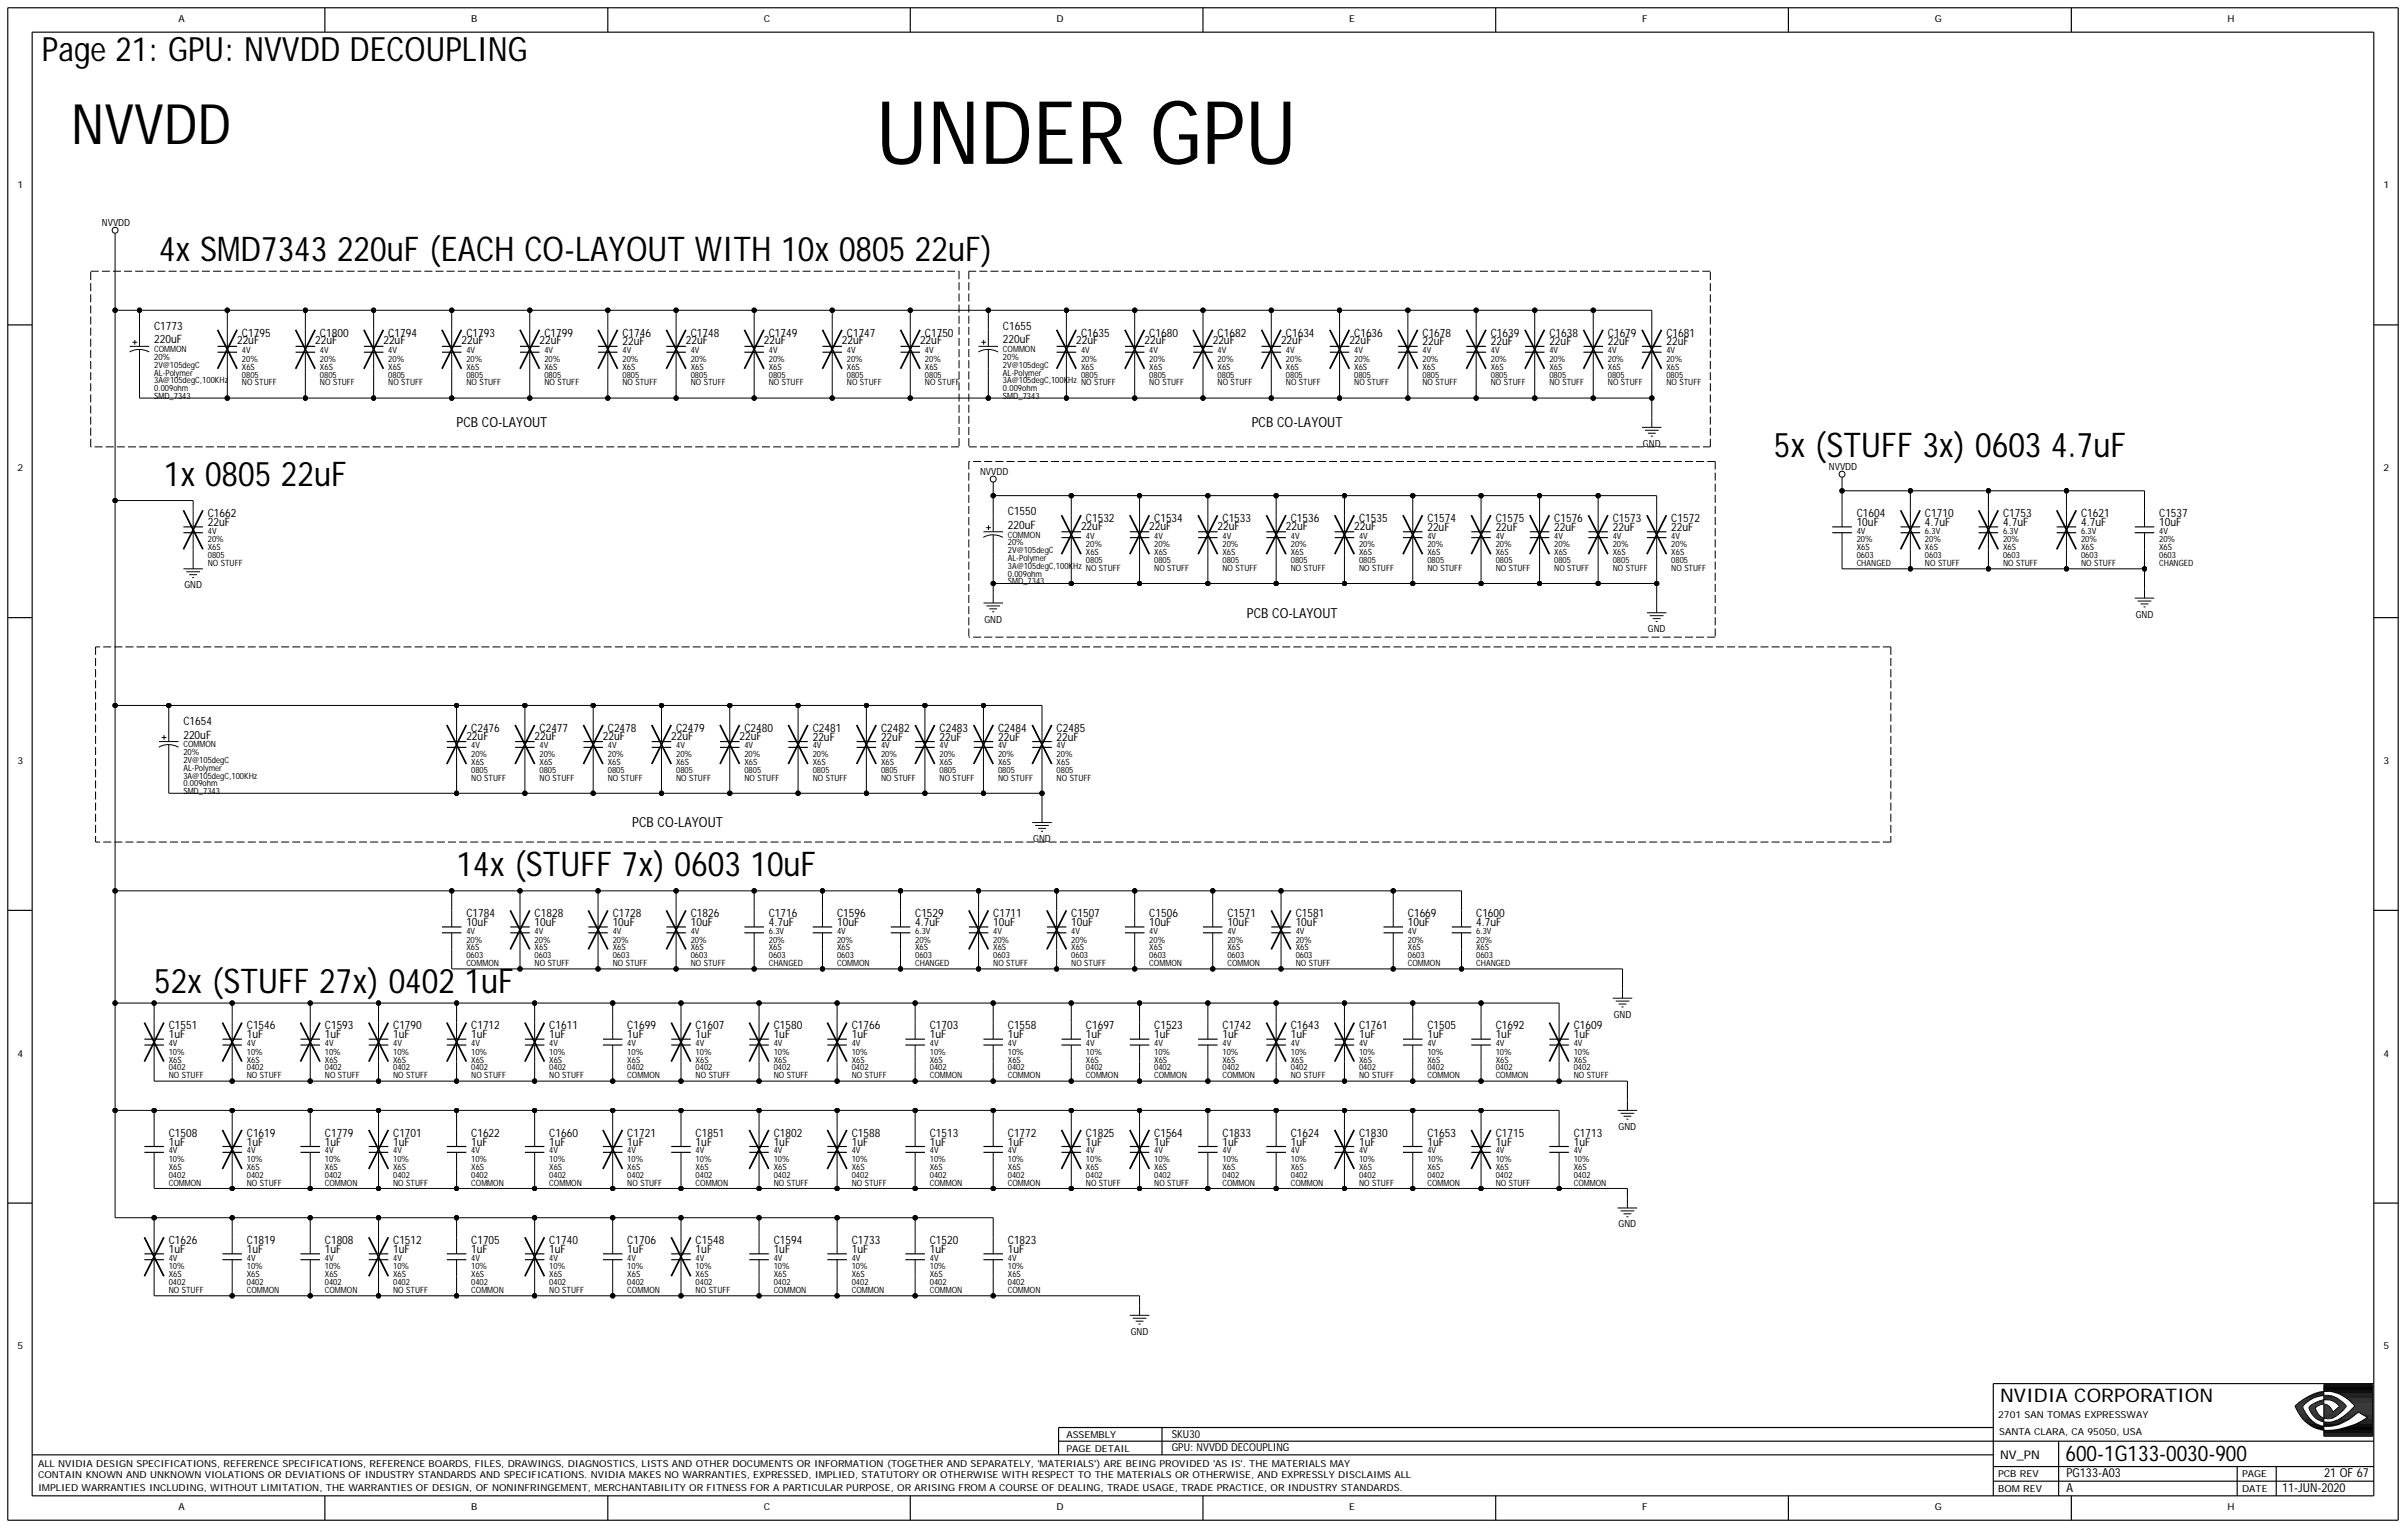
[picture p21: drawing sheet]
<svg xmlns="http://www.w3.org/2000/svg" width="422mm" height="268mm" viewBox="0 0 422 268" stroke-linecap="round" stroke-linejoin="round" font-family="sans-serif">
<defs><g id="words">
<text font-size="15.4" x="153.6" y="28.7">UNDER GPU</text>
<text font-size="9.8" x="12.5" y="25.3">NVVDD</text>
<g font-size="6">
<text x="27.9" y="45.8">4x SMD7343 220uF (EACH CO-LAYOUT WITH 10x 0805 22uF)</text>
<text x="311" y="80.1">5x (STUFF 3x) 0603 4.7uF</text>
<text x="28.7" y="85.2">1x 0805 22uF</text>
<text x="80.1" y="153.6">14x (STUFF 7x) 0603 10uF</text>
<text x="27" y="174.1">52x (STUFF 27x) 0402 1uF</text>
</g>
<text font-size="5.9" x="7.4" y="10.8">Page 21: GPU: NVVDD DECOUPLING</text>
<text font-size="3.8" x="362.1" y="256.1">600-1G133-0030-900</text>
<text font-size="3.3" x="350.7" y="245.8">NVIDIA CORPORATION</text>
<g font-size="2.4">
<text x="80.1" y="74.9">PCB CO-LAYOUT</text>
<text x="219.5" y="74.9">PCB CO-LAYOUT</text>
<text x="218.6" y="108.3">PCB CO-LAYOUT</text>
<text x="110.8" y="145.1">PCB CO-LAYOUT</text>
</g>
<g font-size="2.2">
<text x="362.3" y="261.5">A</text>
<text x="362.3" y="259">PG133-A03</text>
<text x="400.1" y="261.5">11-JUN-2020</text>
<text x="407.5" y="259">21 OF 67</text>
</g>
<text font-size="2.1" x="350.7" y="255.7">NV_PN</text>
<g font-size="2">
<text x="27" y="57.8">C1773</text>
<text x="42.4" y="59">C1795</text>
<text x="56.1" y="59">C1800</text>
<text x="68.1" y="59">C1794</text>
<text x="81.8" y="59">C1793</text>
<text x="95.4" y="59">C1799</text>
<text x="109.1" y="59">C1746</text>
<text x="121.1" y="59">C1748</text>
<text x="134.8" y="59">C1749</text>
<text x="148.5" y="59">C1747</text>
<text x="162.2" y="59">C1750</text>
<text x="175.8" y="57.8">C1655</text>
<text x="189.5" y="59">C1635</text>
<text x="201.5" y="59">C1680</text>
<text x="213.5" y="59">C1682</text>
<text x="225.5" y="59">C1634</text>
<text x="237.4" y="59">C1636</text>
<text x="249.4" y="59">C1678</text>
<text x="261.4" y="59">C1639</text>
<text x="271.6" y="59">C1638</text>
<text x="281.9" y="59">C1679</text>
<text x="292.2" y="59">C1681</text>
<text x="27" y="60.2">220uF</text>
<text x="41.6" y="60.4">22uF</text>
<text x="55.2" y="60.4">22uF</text>
<text x="67.2" y="60.4">22uF</text>
<text x="80.9" y="60.4">22uF</text>
<text x="94.6" y="60.4">22uF</text>
<text x="109.1" y="60.6">22uF</text>
<text x="120.3" y="60.4">22uF</text>
<text x="133.9" y="60.4">22uF</text>
<text x="147.6" y="60.4">22uF</text>
<text x="161.3" y="60.4">22uF</text>
<text x="175.8" y="60.2">220uF</text>
<text x="188.7" y="60.4">22uF</text>
<text x="200.6" y="60.4">22uF</text>
<text x="212.6" y="60.4">22uF</text>
<text x="224.6" y="60.4">22uF</text>
<text x="236.6" y="60.4">22uF</text>
<text x="249.4" y="60.6">22uF</text>
<text x="261.4" y="60.6">22uF</text>
<text x="271.6" y="60.6">22uF</text>
<text x="281.9" y="60.6">22uF</text>
<text x="292.2" y="60.6">22uF</text>
<text x="36.4" y="90.7">C1662</text>
<text x="36.4" y="92.2">22uF</text>
<text x="176.7" y="90.3">C1550</text>
<text x="176.7" y="92.7">220uF</text>
<text x="189.5" y="92.9">22uF</text>
<text x="190.4" y="91.5">C1532</text>
<text x="201.5" y="92.9">22uF</text>
<text x="202.4" y="91.5">C1534</text>
<text x="213.5" y="92.9">22uF</text>
<text x="214.3" y="91.5">C1533</text>
<text x="225.5" y="92.9">22uF</text>
<text x="226.3" y="91.5">C1536</text>
<text x="237.4" y="92.9">22uF</text>
<text x="238.3" y="91.5">C1535</text>
<text x="250.3" y="91.5">C1574</text>
<text x="250.3" y="93.1">22uF</text>
<text x="262.2" y="91.5">C1575</text>
<text x="262.2" y="93.1">22uF</text>
<text x="272.5" y="91.5">C1576</text>
<text x="272.5" y="93.1">22uF</text>
<text x="282.8" y="91.5">C1573</text>
<text x="282.8" y="93.1">22uF</text>
<text x="293" y="91.5">C1572</text>
<text x="293" y="93.1">22uF</text>
<text x="325.5" y="90.7">C1604</text>
<text x="325.5" y="92.2">10uF</text>
<text x="337.5" y="90.7">C1710</text>
<text x="337.5" y="92.2">4.7uF</text>
<text x="351.2" y="90.7">C1753</text>
<text x="351.2" y="92.2">4.7uF</text>
<text x="364.9" y="90.7">C1621</text>
<text x="364.9" y="92.2">4.7uF</text>
<text x="378.6" y="90.7">C1537</text>
<text x="378.6" y="92.2">10uF</text>
<text x="32.2" y="129.5">220uF</text>
<text x="32.2" y="127.1">C1654</text>
<text x="81.8" y="129.7">22uF</text>
<text x="82.6" y="128.3">C2476</text>
<text x="93.7" y="129.7">22uF</text>
<text x="94.6" y="128.3">C2477</text>
<text x="105.7" y="129.7">22uF</text>
<text x="106.6" y="128.3">C2478</text>
<text x="117.7" y="129.7">22uF</text>
<text x="118.5" y="128.3">C2479</text>
<text x="129.7" y="129.7">22uF</text>
<text x="130.5" y="128.3">C2480</text>
<text x="142.5" y="128.3">C2481</text>
<text x="142.5" y="129.8">22uF</text>
<text x="154.5" y="128.3">C2482</text>
<text x="154.5" y="129.8">22uF</text>
<text x="164.7" y="128.3">C2483</text>
<text x="164.7" y="129.8">22uF</text>
<text x="175" y="128.3">C2484</text>
<text x="175" y="129.8">22uF</text>
<text x="185.3" y="128.3">C2485</text>
<text x="185.3" y="129.8">22uF</text>
<text x="81.8" y="160.8">C1784</text>
<text x="93.7" y="160.8">C1828</text>
<text x="107.4" y="160.8">C1728</text>
<text x="121.1" y="160.8">C1826</text>
<text x="134.8" y="160.8">C1716</text>
<text x="146.8" y="160.8">C1596</text>
<text x="160.4" y="160.8">C1529</text>
<text x="174.1" y="160.8">C1711</text>
<text x="187.8" y="160.8">C1507</text>
<text x="201.5" y="160.8">C1506</text>
<text x="215.2" y="160.8">C1571</text>
<text x="227.2" y="160.8">C1581</text>
<text x="246.8" y="160.8">C1669</text>
<text x="258.8" y="160.8">C1600</text>
<text x="81.8" y="162.3">10uF</text>
<text x="93.7" y="162.3">10uF</text>
<text x="107.4" y="162.3">10uF</text>
<text x="121.1" y="162.3">10uF</text>
<text x="134.8" y="162.3">4.7uF</text>
<text x="146.8" y="162.3">10uF</text>
<text x="160.4" y="162.3">4.7uF</text>
<text x="174.1" y="162.3">10uF</text>
<text x="187.8" y="162.3">10uF</text>
<text x="201.5" y="162.3">10uF</text>
<text x="215.2" y="162.3">10uF</text>
<text x="227.2" y="162.3">10uF</text>
<text x="246.8" y="162.3">10uF</text>
<text x="258.8" y="162.3">4.7uF</text>
<text x="29.6" y="182">1uF</text>
<text x="29.6" y="180.5">C1551</text>
<text x="43.3" y="182">1uF</text>
<text x="43.3" y="180.5">C1546</text>
<text x="57" y="180.5">C1593</text>
<text x="57" y="182">1uF</text>
<text x="68.9" y="180.5">C1790</text>
<text x="68.9" y="182">1uF</text>
<text x="82.6" y="180.5">C1712</text>
<text x="82.6" y="182">1uF</text>
<text x="96.3" y="180.5">C1611</text>
<text x="96.3" y="182">1uF</text>
<text x="110" y="180.5">C1699</text>
<text x="110" y="182">1uF</text>
<text x="122" y="180.5">C1607</text>
<text x="122" y="182">1uF</text>
<text x="135.6" y="180.5">C1580</text>
<text x="135.6" y="182">1uF</text>
<text x="149.3" y="180.5">C1766</text>
<text x="149.3" y="182">1uF</text>
<text x="163" y="180.5">C1703</text>
<text x="163" y="182">1uF</text>
<text x="176.7" y="180.5">C1558</text>
<text x="176.7" y="182">1uF</text>
<text x="190.4" y="180.5">C1697</text>
<text x="190.4" y="182">1uF</text>
<text x="202.4" y="180.5">C1523</text>
<text x="202.4" y="182">1uF</text>
<text x="214.3" y="180.5">C1742</text>
<text x="214.3" y="182">1uF</text>
<text x="226.3" y="180.5">C1643</text>
<text x="226.3" y="182">1uF</text>
<text x="238.3" y="180.5">C1761</text>
<text x="238.3" y="182">1uF</text>
<text x="250.3" y="180.5">C1505</text>
<text x="250.3" y="182">1uF</text>
<text x="262.2" y="180.5">C1692</text>
<text x="262.2" y="182">1uF</text>
<text x="275.9" y="180.5">C1609</text>
<text x="275.9" y="182">1uF</text>
<text x="29.6" y="200.8">1uF</text>
<text x="29.6" y="199.3">C1508</text>
<text x="43.3" y="200.8">1uF</text>
<text x="43.3" y="199.3">C1619</text>
<text x="57" y="199.3">C1779</text>
<text x="57" y="200.8">1uF</text>
<text x="68.9" y="199.3">C1701</text>
<text x="68.9" y="200.8">1uF</text>
<text x="82.6" y="199.3">C1622</text>
<text x="82.6" y="200.8">1uF</text>
<text x="96.3" y="199.3">C1660</text>
<text x="96.3" y="200.8">1uF</text>
<text x="110" y="199.3">C1721</text>
<text x="110" y="200.8">1uF</text>
<text x="122" y="199.3">C1851</text>
<text x="122" y="200.8">1uF</text>
<text x="135.6" y="199.3">C1802</text>
<text x="135.6" y="200.8">1uF</text>
<text x="149.3" y="199.3">C1588</text>
<text x="149.3" y="200.8">1uF</text>
<text x="163" y="199.3">C1513</text>
<text x="163" y="200.8">1uF</text>
<text x="176.7" y="199.3">C1772</text>
<text x="176.7" y="200.8">1uF</text>
<text x="190.4" y="199.3">C1825</text>
<text x="190.4" y="200.8">1uF</text>
<text x="202.4" y="199.3">C1564</text>
<text x="202.4" y="200.8">1uF</text>
<text x="214.3" y="199.3">C1833</text>
<text x="214.3" y="200.8">1uF</text>
<text x="226.3" y="199.3">C1624</text>
<text x="226.3" y="200.8">1uF</text>
<text x="238.3" y="199.3">C1830</text>
<text x="238.3" y="200.8">1uF</text>
<text x="250.3" y="199.3">C1653</text>
<text x="250.3" y="200.8">1uF</text>
<text x="262.2" y="199.3">C1715</text>
<text x="262.2" y="200.8">1uF</text>
<text x="275.9" y="199.3">C1713</text>
<text x="275.9" y="200.8">1uF</text>
<text x="29.6" y="218.1">C1626</text>
<text x="29.6" y="219.6">1uF</text>
<text x="43.3" y="219.6">1uF</text>
<text x="43.3" y="218.1">C1819</text>
<text x="57" y="218.1">C1808</text>
<text x="57" y="219.6">1uF</text>
<text x="68.9" y="218.1">C1512</text>
<text x="68.9" y="219.6">1uF</text>
<text x="82.6" y="218.1">C1705</text>
<text x="82.6" y="219.6">1uF</text>
<text x="96.3" y="218.1">C1740</text>
<text x="96.3" y="219.6">1uF</text>
<text x="110" y="218.1">C1706</text>
<text x="110" y="219.6">1uF</text>
<text x="122" y="218.1">C1548</text>
<text x="122" y="219.6">1uF</text>
<text x="135.6" y="218.1">C1594</text>
<text x="135.6" y="219.6">1uF</text>
<text x="149.3" y="218.1">C1733</text>
<text x="149.3" y="219.6">1uF</text>
<text x="163" y="218.1">C1520</text>
<text x="163" y="219.6">1uF</text>
<text x="176.7" y="218.1">C1823</text>
<text x="176.7" y="219.6">1uF</text>
</g>
<g font-size="1.9">
<text x="205.4" y="252.1">SKU30</text>
<text x="205.4" y="254.4">GPU: NVVDD DECOUPLING</text>
</g>
<g font-size="1.7">
<text x="31.3" y="3.9">A</text>
<text x="82.6" y="3.9">B</text>
<text x="133.9" y="3.9">C</text>
<text x="185.3" y="3.9">D</text>
<text x="236.6" y="3.9">E</text>
<text x="287.9" y="3.9">F</text>
<text x="339.2" y="3.9">G</text>
<text x="390.5" y="3.9">H</text>
<text x="3.1" y="33">1</text>
<text x="417.9" y="33">1</text>
<text x="17.9" y="39.7">NVVDD</text>
<text x="3.1" y="82.6">2</text>
<text x="171.8" y="83.3">NVVDD</text>
<text x="288.1" y="78.3">GND</text>
<text x="320.7" y="82.4">NVVDD</text>
<text x="417.9" y="82.6">2</text>
<text x="32.3" y="103.1">GND</text>
<text x="172.6" y="109.1">GND</text>
<text x="288.9" y="110.8">GND</text>
<text x="374.4" y="108.3">GND</text>
<text x="3.1" y="133.9">3</text>
<text x="417.9" y="133.9">3</text>
<text x="181.1" y="147.6">GND</text>
<text x="282.9" y="178.4">GND</text>
<text x="3.1" y="185.3">4</text>
<text x="417.9" y="185.3">4</text>
<text x="283.8" y="198.1">GND</text>
<text x="283.8" y="215.2">GND</text>
<text x="3.1" y="236.6">5</text>
<text x="198.2" y="234">GND</text>
<text x="417.9" y="236.6">5</text>
<text x="350.3" y="248.5">2701 SAN TOMAS EXPRESSWAY</text>
<text x="350.5" y="251.6">SANTA CLARA, CA 95050, USA</text>
<text x="6.7" y="257.1">ALL NVIDIA DESIGN SPECIFICATIONS, REFERENCE SPECIFICATIONS, REFERENCE BOARDS, FILES, DRAWINGS, DIAGNOSTICS, LISTS AND OTHER DOCUMENTS OR INFORMATION (TOGETHER AND SEPARATELY, 'MATERIALS') ARE BEING PROVIDED 'AS IS'. THE MATERIALS MAY</text>
<text x="187" y="254.5">PAGE DETAIL</text>
<text x="187" y="252.1">ASSEMBLY</text>
<text x="6.7" y="259.2">CONTAIN KNOWN AND UNKNOWN VIOLATIONS OR DEVIATIONS OF INDUSTRY STANDARDS AND SPECIFICATIONS. NVIDIA MAKES NO WARRANTIES, EXPRESSED, IMPLIED, STATUTORY OR OTHERWISE WITH RESPECT TO THE MATERIALS OR OTHERWISE, AND EXPRESSLY DISCLAIMS ALL</text>
<text x="6.7" y="261.4">IMPLIED WARRANTIES INCLUDING, WITHOUT LIMITATION, THE WARRANTIES OF DESIGN, OF NONINFRINGEMENT, MERCHANTABILITY OR FITNESS FOR A PARTICULAR PURPOSE, OR ARISING FROM A COURSE OF DEALING, TRADE USAGE, TRADE PRACTICE, OR INDUSTRY STANDARDS.</text>
<text x="350.3" y="261.5">BOM REV</text>
<text x="350.3" y="259">PCB REV</text>
<text x="393.1" y="259">PAGE</text>
<text x="393.1" y="261.5">DATE</text>
<text x="31.3" y="264.8">A</text>
<text x="82.6" y="264.8">B</text>
<text x="133.9" y="264.8">C</text>
<text x="185.3" y="264.8">D</text>
<text x="236.6" y="264.8">E</text>
<text x="287.9" y="264.8">F</text>
<text x="339.2" y="264.8">G</text>
<text x="390.5" y="264.8">H</text>
</g>
<g font-size="1.5">
<text x="27" y="64.5">2V@105degC</text>
<text x="27" y="61.7">COMMON</text>
<text x="27" y="63.1">20%</text>
<text x="27" y="65.9">AL-Polymer</text>
<text x="42.4" y="61.9">4V</text>
<text x="42.4" y="63.5">20%</text>
<text x="42.4" y="64.8">X6S</text>
<text x="56.1" y="64.8">X6S</text>
<text x="56.1" y="63.5">20%</text>
<text x="56.1" y="61.9">4V</text>
<text x="68.1" y="64.8">X6S</text>
<text x="68.1" y="61.9">4V</text>
<text x="68.1" y="63.5">20%</text>
<text x="81.8" y="64.8">X6S</text>
<text x="81.8" y="63.5">20%</text>
<text x="81.8" y="61.9">4V</text>
<text x="95.4" y="61.9">4V</text>
<text x="95.4" y="64.8">X6S</text>
<text x="95.4" y="63.5">20%</text>
<text x="109.1" y="64.8">X6S</text>
<text x="109.1" y="63.5">20%</text>
<text x="109.1" y="61.9">4V</text>
<text x="121.1" y="61.9">4V</text>
<text x="121.1" y="63.5">20%</text>
<text x="121.1" y="64.8">X6S</text>
<text x="134.8" y="64.8">X6S</text>
<text x="134.8" y="61.9">4V</text>
<text x="134.8" y="63.5">20%</text>
<text x="148.5" y="63.5">20%</text>
<text x="148.5" y="61.9">4V</text>
<text x="148.5" y="64.8">X6S</text>
<text x="162.2" y="61.9">4V</text>
<text x="162.2" y="63.5">20%</text>
<text x="162.2" y="64.8">X6S</text>
<text x="175.8" y="64.5">2V@105degC</text>
<text x="175.8" y="65.9">AL-Polymer</text>
<text x="175.8" y="61.7">COMMON</text>
<text x="175.8" y="63.1">20%</text>
<text x="189.5" y="63.5">20%</text>
<text x="189.5" y="61.9">4V</text>
<text x="189.5" y="64.8">X6S</text>
<text x="201.5" y="61.9">4V</text>
<text x="201.5" y="64.8">X6S</text>
<text x="201.5" y="63.5">20%</text>
<text x="213.5" y="61.9">4V</text>
<text x="213.5" y="63.5">20%</text>
<text x="213.5" y="64.8">X6S</text>
<text x="225.5" y="63.5">20%</text>
<text x="225.5" y="64.8">X6S</text>
<text x="225.5" y="61.9">4V</text>
<text x="237.4" y="64.8">X6S</text>
<text x="237.4" y="63.5">20%</text>
<text x="237.4" y="61.9">4V</text>
<text x="249.4" y="63.5">20%</text>
<text x="249.4" y="61.9">4V</text>
<text x="249.4" y="64.8">X6S</text>
<text x="261.4" y="64.8">X6S</text>
<text x="261.4" y="63.5">20%</text>
<text x="261.4" y="61.9">4V</text>
<text x="271.6" y="64.8">X6S</text>
<text x="271.6" y="61.9">4V</text>
<text x="271.6" y="63.5">20%</text>
<text x="281.9" y="63.5">20%</text>
<text x="281.9" y="64.8">X6S</text>
<text x="281.9" y="61.9">4V</text>
<text x="292.2" y="64.8">X6S</text>
<text x="292.2" y="63.5">20%</text>
<text x="292.2" y="61.9">4V</text>
<text x="27" y="67.2">3A@105degC,100KHz</text>
<text x="27" y="70">SMD_7343</text>
<text x="27" y="68.6">0.009ohm</text>
<text x="42.4" y="66.2">0805</text>
<text x="42.4" y="67.6">NO STUFF</text>
<text x="56.1" y="66.2">0805</text>
<text x="56.1" y="67.6">NO STUFF</text>
<text x="68.1" y="67.6">NO STUFF</text>
<text x="68.1" y="66.2">0805</text>
<text x="81.8" y="67.6">NO STUFF</text>
<text x="81.8" y="66.2">0805</text>
<text x="95.4" y="66.2">0805</text>
<text x="95.4" y="67.6">NO STUFF</text>
<text x="109.1" y="66.2">0805</text>
<text x="109.1" y="67.6">NO STUFF</text>
<text x="121.1" y="66.2">0805</text>
<text x="121.1" y="67.6">NO STUFF</text>
<text x="134.8" y="67.6">NO STUFF</text>
<text x="134.8" y="66.2">0805</text>
<text x="148.5" y="67.6">NO STUFF</text>
<text x="148.5" y="66.2">0805</text>
<text x="162.2" y="67.6">NO STUFF</text>
<text x="162.2" y="66.2">0805</text>
<text x="175.8" y="67.2">3A@105degC,100KHz NO STUFF</text>
<text x="175.8" y="68.6">0.009ohm</text>
<text x="175.8" y="70">SMD_7343</text>
<text x="189.5" y="66.2">0805</text>
<text x="201.5" y="67.6">NO STUFF</text>
<text x="201.5" y="66.2">0805</text>
<text x="213.5" y="67.6">NO STUFF</text>
<text x="213.5" y="66.2">0805</text>
<text x="225.5" y="67.6">NO STUFF</text>
<text x="225.5" y="66.2">0805</text>
<text x="237.4" y="67.6">NO STUFF</text>
<text x="237.4" y="66.2">0805</text>
<text x="249.4" y="67.6">NO STUFF</text>
<text x="249.4" y="66.2">0805</text>
<text x="261.4" y="67.6">NO STUFF</text>
<text x="261.4" y="66.2">0805</text>
<text x="271.6" y="67.6">NO STUFF</text>
<text x="271.6" y="66.2">0805</text>
<text x="281.9" y="67.6">NO STUFF</text>
<text x="281.9" y="66.2">0805</text>
<text x="292.2" y="67.6">NO STUFF</text>
<text x="292.2" y="66.2">0805</text>
<text x="36.4" y="95.1">20%</text>
<text x="36.4" y="93.6">4V</text>
<text x="176.7" y="94.2">COMMON</text>
<text x="176.7" y="95.6">20%</text>
<text x="190.4" y="96">20%</text>
<text x="190.4" y="94.4">4V</text>
<text x="202.4" y="96">20%</text>
<text x="202.4" y="94.4">4V</text>
<text x="214.3" y="96">20%</text>
<text x="214.3" y="94.4">4V</text>
<text x="226.3" y="96">20%</text>
<text x="226.3" y="94.4">4V</text>
<text x="238.3" y="94.4">4V</text>
<text x="238.3" y="96">20%</text>
<text x="250.3" y="96">20%</text>
<text x="250.3" y="94.4">4V</text>
<text x="262.2" y="94.4">4V</text>
<text x="262.2" y="96">20%</text>
<text x="272.5" y="96">20%</text>
<text x="272.5" y="94.4">4V</text>
<text x="282.8" y="96">20%</text>
<text x="282.8" y="94.4">4V</text>
<text x="293" y="96">20%</text>
<text x="293" y="94.4">4V</text>
<text x="325.5" y="93.6">4V</text>
<text x="325.5" y="95.1">20%</text>
<text x="337.5" y="95.1">20%</text>
<text x="337.5" y="93.6">6.3V</text>
<text x="351.2" y="95.1">20%</text>
<text x="351.2" y="93.6">6.3V</text>
<text x="364.9" y="93.6">6.3V</text>
<text x="364.9" y="95.1">20%</text>
<text x="378.6" y="95.1">20%</text>
<text x="378.6" y="93.6">4V</text>
<text x="36.4" y="97.8">0805</text>
<text x="36.4" y="99.2">NO STUFF</text>
<text x="36.4" y="96.5">X6S</text>
<text x="176.7" y="101.1">0.009ohm</text>
<text x="176.7" y="99.7">3A@105degC,100KHz NO STUFF</text>
<text x="176.7" y="98.4">AL-Polymer</text>
<text x="176.7" y="97">2V@105degC</text>
<text x="190.4" y="97.3">X6S</text>
<text x="190.4" y="98.7">0805</text>
<text x="202.4" y="100.1">NO STUFF</text>
<text x="202.4" y="97.3">X6S</text>
<text x="202.4" y="98.7">0805</text>
<text x="214.3" y="100.1">NO STUFF</text>
<text x="214.3" y="97.3">X6S</text>
<text x="214.3" y="98.7">0805</text>
<text x="226.3" y="100.1">NO STUFF</text>
<text x="226.3" y="98.7">0805</text>
<text x="226.3" y="97.3">X6S</text>
<text x="238.3" y="100.1">NO STUFF</text>
<text x="238.3" y="98.7">0805</text>
<text x="238.3" y="97.3">X6S</text>
<text x="250.3" y="100.1">NO STUFF</text>
<text x="250.3" y="98.7">0805</text>
<text x="250.3" y="97.3">X6S</text>
<text x="262.2" y="100.1">NO STUFF</text>
<text x="262.2" y="97.3">X6S</text>
<text x="262.2" y="98.7">0805</text>
<text x="272.5" y="100.1">NO STUFF</text>
<text x="272.5" y="97.3">X6S</text>
<text x="272.5" y="98.7">0805</text>
<text x="282.8" y="100.1">NO STUFF</text>
<text x="282.8" y="97.3">X6S</text>
<text x="282.8" y="98.7">0805</text>
<text x="293" y="100.1">NO STUFF</text>
<text x="293" y="97.3">X6S</text>
<text x="293" y="98.7">0805</text>
<text x="325.5" y="99.2">CHANGED</text>
<text x="325.5" y="97.8">0603</text>
<text x="325.5" y="96.5">X6S</text>
<text x="337.5" y="99.2">NO STUFF</text>
<text x="337.5" y="97.8">0603</text>
<text x="337.5" y="96.5">X6S</text>
<text x="351.2" y="99.2">NO STUFF</text>
<text x="351.2" y="97.8">0603</text>
<text x="351.2" y="96.5">X6S</text>
<text x="364.9" y="99.2">NO STUFF</text>
<text x="364.9" y="97.8">0603</text>
<text x="364.9" y="96.5">X6S</text>
<text x="378.6" y="96.5">X6S</text>
<text x="378.6" y="97.8">0603</text>
<text x="378.6" y="99.2">CHANGED</text>
<text x="176.7" y="102.5">SMD_7343</text>
<text x="32.2" y="131">COMMON</text>
<text x="82.6" y="131.2">4V</text>
<text x="94.6" y="131.2">4V</text>
<text x="106.6" y="131.2">4V</text>
<text x="118.5" y="131.2">4V</text>
<text x="130.5" y="131.2">4V</text>
<text x="142.5" y="131.2">4V</text>
<text x="154.5" y="131.2">4V</text>
<text x="164.7" y="131.2">4V</text>
<text x="175" y="131.2">4V</text>
<text x="185.3" y="131.2">4V</text>
<text x="32.2" y="136.5">3A@105degC,100KHz</text>
<text x="32.2" y="133.8">2V@105degC</text>
<text x="32.2" y="135.1">AL-Polymer</text>
<text x="32.2" y="137.9">0.009ohm</text>
<text x="32.2" y="132.4">20%</text>
<text x="82.6" y="135.5">0805</text>
<text x="82.6" y="134.1">X6S</text>
<text x="82.6" y="132.7">20%</text>
<text x="82.6" y="136.8">NO STUFF</text>
<text x="94.6" y="135.5">0805</text>
<text x="94.6" y="134.1">X6S</text>
<text x="94.6" y="132.7">20%</text>
<text x="94.6" y="136.8">NO STUFF</text>
<text x="106.6" y="132.7">20%</text>
<text x="106.6" y="135.5">0805</text>
<text x="106.6" y="134.1">X6S</text>
<text x="106.6" y="136.8">NO STUFF</text>
<text x="118.5" y="132.7">20%</text>
<text x="118.5" y="134.1">X6S</text>
<text x="118.5" y="135.5">0805</text>
<text x="118.5" y="136.8">NO STUFF</text>
<text x="130.5" y="135.5">0805</text>
<text x="130.5" y="132.7">20%</text>
<text x="130.5" y="134.1">X6S</text>
<text x="130.5" y="136.8">NO STUFF</text>
<text x="142.5" y="132.7">20%</text>
<text x="142.5" y="134.1">X6S</text>
<text x="142.5" y="135.5">0805</text>
<text x="142.5" y="136.8">NO STUFF</text>
<text x="154.5" y="132.7">20%</text>
<text x="154.5" y="135.5">0805</text>
<text x="154.5" y="134.1">X6S</text>
<text x="154.5" y="136.8">NO STUFF</text>
<text x="164.7" y="135.5">0805</text>
<text x="164.7" y="134.1">X6S</text>
<text x="164.7" y="132.7">20%</text>
<text x="164.7" y="136.8">NO STUFF</text>
<text x="175" y="132.7">20%</text>
<text x="175" y="135.5">0805</text>
<text x="175" y="134.1">X6S</text>
<text x="175" y="136.8">NO STUFF</text>
<text x="185.3" y="132.7">20%</text>
<text x="185.3" y="135.5">0805</text>
<text x="185.3" y="134.1">X6S</text>
<text x="185.3" y="136.8">NO STUFF</text>
<text x="32.2" y="139.2">SMD_7343</text>
<text x="81.8" y="166.6">X6S</text>
<text x="81.8" y="168">0603</text>
<text x="81.8" y="163.7">4V</text>
<text x="81.8" y="165.2">20%</text>
<text x="93.7" y="166.6">X6S</text>
<text x="93.7" y="168">0603</text>
<text x="93.7" y="165.2">20%</text>
<text x="93.7" y="163.7">4V</text>
<text x="107.4" y="166.6">X6S</text>
<text x="107.4" y="168">0603</text>
<text x="107.4" y="163.7">4V</text>
<text x="107.4" y="165.2">20%</text>
<text x="121.1" y="163.7">4V</text>
<text x="121.1" y="165.2">20%</text>
<text x="121.1" y="166.6">X6S</text>
<text x="121.1" y="168">0603</text>
<text x="134.8" y="163.7">6.3V</text>
<text x="134.8" y="165.2">20%</text>
<text x="134.8" y="168">0603</text>
<text x="134.8" y="166.6">X6S</text>
<text x="146.8" y="168">0603</text>
<text x="146.8" y="166.6">X6S</text>
<text x="146.8" y="165.2">20%</text>
<text x="146.8" y="163.7">4V</text>
<text x="160.4" y="168">0603</text>
<text x="160.4" y="163.7">6.3V</text>
<text x="160.4" y="166.6">X6S</text>
<text x="160.4" y="165.2">20%</text>
<text x="174.1" y="168">0603</text>
<text x="174.1" y="166.6">X6S</text>
<text x="174.1" y="165.2">20%</text>
<text x="174.1" y="163.7">4V</text>
<text x="187.8" y="168">0603</text>
<text x="187.8" y="166.6">X6S</text>
<text x="187.8" y="163.7">4V</text>
<text x="187.8" y="165.2">20%</text>
<text x="201.5" y="168">0603</text>
<text x="201.5" y="166.6">X6S</text>
<text x="201.5" y="165.2">20%</text>
<text x="201.5" y="163.7">4V</text>
<text x="215.2" y="168">0603</text>
<text x="215.2" y="166.6">X6S</text>
<text x="215.2" y="163.7">4V</text>
<text x="215.2" y="165.2">20%</text>
<text x="227.2" y="168">0603</text>
<text x="227.2" y="166.6">X6S</text>
<text x="227.2" y="165.2">20%</text>
<text x="227.2" y="163.7">4V</text>
<text x="246.8" y="168">0603</text>
<text x="246.8" y="166.6">X6S</text>
<text x="246.8" y="163.7">4V</text>
<text x="246.8" y="165.2">20%</text>
<text x="258.8" y="168">0603</text>
<text x="258.8" y="165.2">20%</text>
<text x="258.8" y="166.6">X6S</text>
<text x="258.8" y="163.7">6.3V</text>
<text x="81.8" y="169.3">COMMON</text>
<text x="93.7" y="169.3">NO STUFF</text>
<text x="107.4" y="169.3">NO STUFF</text>
<text x="121.1" y="169.3">NO STUFF</text>
<text x="134.8" y="169.3">CHANGED</text>
<text x="146.8" y="169.3">COMMON</text>
<text x="160.4" y="169.3">CHANGED</text>
<text x="174.1" y="169.3">NO STUFF</text>
<text x="187.8" y="169.3">NO STUFF</text>
<text x="201.5" y="169.3">COMMON</text>
<text x="215.2" y="169.3">COMMON</text>
<text x="227.2" y="169.3">NO STUFF</text>
<text x="246.8" y="169.3">COMMON</text>
<text x="258.8" y="169.3">CHANGED</text>
<text x="29.6" y="184.9">10%</text>
<text x="29.6" y="183.4">4V</text>
<text x="43.3" y="184.9">10%</text>
<text x="43.3" y="183.4">4V</text>
<text x="57" y="184.9">10%</text>
<text x="57" y="183.4">4V</text>
<text x="68.9" y="184.9">10%</text>
<text x="68.9" y="183.4">4V</text>
<text x="82.6" y="183.4">4V</text>
<text x="82.6" y="184.9">10%</text>
<text x="96.3" y="184.9">10%</text>
<text x="96.3" y="183.4">4V</text>
<text x="110" y="183.4">4V</text>
<text x="110" y="184.9">10%</text>
<text x="122" y="184.9">10%</text>
<text x="122" y="183.4">4V</text>
<text x="135.6" y="184.9">10%</text>
<text x="135.6" y="183.4">4V</text>
<text x="149.3" y="184.9">10%</text>
<text x="149.3" y="183.4">4V</text>
<text x="163" y="183.4">4V</text>
<text x="163" y="184.9">10%</text>
<text x="176.7" y="184.9">10%</text>
<text x="176.7" y="183.4">4V</text>
<text x="190.4" y="184.9">10%</text>
<text x="190.4" y="183.4">4V</text>
<text x="202.4" y="183.4">4V</text>
<text x="202.4" y="184.9">10%</text>
<text x="214.3" y="184.9">10%</text>
<text x="214.3" y="183.4">4V</text>
<text x="226.3" y="183.4">4V</text>
<text x="226.3" y="184.9">10%</text>
<text x="238.3" y="183.4">4V</text>
<text x="238.3" y="184.9">10%</text>
<text x="250.3" y="183.4">4V</text>
<text x="250.3" y="184.9">10%</text>
<text x="262.2" y="183.4">4V</text>
<text x="262.2" y="184.9">10%</text>
<text x="275.9" y="184.9">10%</text>
<text x="275.9" y="183.4">4V</text>
<text x="29.6" y="187.6">0402</text>
<text x="29.6" y="189">NO STUFF</text>
<text x="29.6" y="186.3">X6S</text>
<text x="43.3" y="187.6">0402</text>
<text x="43.3" y="186.3">X6S</text>
<text x="43.3" y="189">NO STUFF</text>
<text x="57" y="189">NO STUFF</text>
<text x="57" y="187.6">0402</text>
<text x="57" y="186.3">X6S</text>
<text x="68.9" y="187.6">0402</text>
<text x="68.9" y="189">NO STUFF</text>
<text x="68.9" y="186.3">X6S</text>
<text x="82.6" y="186.3">X6S</text>
<text x="82.6" y="187.6">0402</text>
<text x="82.6" y="189">NO STUFF</text>
<text x="96.3" y="187.6">0402</text>
<text x="96.3" y="186.3">X6S</text>
<text x="96.3" y="189">NO STUFF</text>
<text x="110" y="189">COMMON</text>
<text x="110" y="186.3">X6S</text>
<text x="110" y="187.6">0402</text>
<text x="122" y="186.3">X6S</text>
<text x="122" y="187.6">0402</text>
<text x="122" y="189">NO STUFF</text>
<text x="135.6" y="186.3">X6S</text>
<text x="135.6" y="187.6">0402</text>
<text x="135.6" y="189">NO STUFF</text>
<text x="149.3" y="187.6">0402</text>
<text x="149.3" y="186.3">X6S</text>
<text x="149.3" y="189">NO STUFF</text>
<text x="163" y="187.6">0402</text>
<text x="163" y="186.3">X6S</text>
<text x="163" y="189">COMMON</text>
<text x="176.7" y="186.3">X6S</text>
<text x="176.7" y="189">COMMON</text>
<text x="176.7" y="187.6">0402</text>
<text x="190.4" y="187.6">0402</text>
<text x="190.4" y="189">COMMON</text>
<text x="190.4" y="186.3">X6S</text>
<text x="202.4" y="189">COMMON</text>
<text x="202.4" y="187.6">0402</text>
<text x="202.4" y="186.3">X6S</text>
<text x="214.3" y="189">COMMON</text>
<text x="214.3" y="187.6">0402</text>
<text x="214.3" y="186.3">X6S</text>
<text x="226.3" y="187.6">0402</text>
<text x="226.3" y="189">NO STUFF</text>
<text x="226.3" y="186.3">X6S</text>
<text x="238.3" y="187.6">0402</text>
<text x="238.3" y="189">NO STUFF</text>
<text x="238.3" y="186.3">X6S</text>
<text x="250.3" y="189">COMMON</text>
<text x="250.3" y="187.6">0402</text>
<text x="250.3" y="186.3">X6S</text>
<text x="262.2" y="186.3">X6S</text>
<text x="262.2" y="187.6">0402</text>
<text x="262.2" y="189">COMMON</text>
<text x="275.9" y="189">NO STUFF</text>
<text x="275.9" y="186.3">X6S</text>
<text x="275.9" y="187.6">0402</text>
<text x="29.6" y="203.7">10%</text>
<text x="29.6" y="202.2">4V</text>
<text x="43.3" y="202.2">4V</text>
<text x="43.3" y="203.7">10%</text>
<text x="57" y="202.2">4V</text>
<text x="57" y="203.7">10%</text>
<text x="68.9" y="203.7">10%</text>
<text x="68.9" y="202.2">4V</text>
<text x="82.6" y="203.7">10%</text>
<text x="82.6" y="202.2">4V</text>
<text x="96.3" y="203.7">10%</text>
<text x="96.3" y="202.2">4V</text>
<text x="110" y="203.7">10%</text>
<text x="110" y="202.2">4V</text>
<text x="122" y="203.7">10%</text>
<text x="122" y="202.2">4V</text>
<text x="135.6" y="203.7">10%</text>
<text x="135.6" y="202.2">4V</text>
<text x="149.3" y="203.7">10%</text>
<text x="149.3" y="202.2">4V</text>
<text x="163" y="203.7">10%</text>
<text x="163" y="202.2">4V</text>
<text x="176.7" y="202.2">4V</text>
<text x="176.7" y="203.7">10%</text>
<text x="190.4" y="202.2">4V</text>
<text x="190.4" y="203.7">10%</text>
<text x="202.4" y="203.7">10%</text>
<text x="202.4" y="202.2">4V</text>
<text x="214.3" y="202.2">4V</text>
<text x="214.3" y="203.7">10%</text>
<text x="226.3" y="202.2">4V</text>
<text x="226.3" y="203.7">10%</text>
<text x="238.3" y="202.2">4V</text>
<text x="238.3" y="203.7">10%</text>
<text x="250.3" y="202.2">4V</text>
<text x="250.3" y="203.7">10%</text>
<text x="262.2" y="202.2">4V</text>
<text x="262.2" y="203.7">10%</text>
<text x="275.9" y="202.2">4V</text>
<text x="275.9" y="203.7">10%</text>
<text x="29.6" y="207.8">COMMON</text>
<text x="29.6" y="206.5">0402</text>
<text x="29.6" y="205.1">X6S</text>
<text x="43.3" y="206.5">0402</text>
<text x="43.3" y="207.8">NO STUFF</text>
<text x="43.3" y="205.1">X6S</text>
<text x="57" y="205.1">X6S</text>
<text x="57" y="206.5">0402</text>
<text x="57" y="207.8">COMMON</text>
<text x="68.9" y="207.8">NO STUFF</text>
<text x="68.9" y="206.5">0402</text>
<text x="68.9" y="205.1">X6S</text>
<text x="82.6" y="207.8">COMMON</text>
<text x="82.6" y="206.5">0402</text>
<text x="82.6" y="205.1">X6S</text>
<text x="96.3" y="207.8">COMMON</text>
<text x="96.3" y="205.1">X6S</text>
<text x="96.3" y="206.5">0402</text>
<text x="110" y="205.1">X6S</text>
<text x="110" y="206.5">0402</text>
<text x="110" y="207.8">NO STUFF</text>
<text x="122" y="206.5">0402</text>
<text x="122" y="207.8">COMMON</text>
<text x="122" y="205.1">X6S</text>
<text x="135.6" y="206.5">0402</text>
<text x="135.6" y="205.1">X6S</text>
<text x="135.6" y="207.8">NO STUFF</text>
<text x="149.3" y="206.5">0402</text>
<text x="149.3" y="205.1">X6S</text>
<text x="149.3" y="207.8">NO STUFF</text>
<text x="163" y="206.5">0402</text>
<text x="163" y="207.8">COMMON</text>
<text x="163" y="205.1">X6S</text>
<text x="176.7" y="206.5">0402</text>
<text x="176.7" y="207.8">COMMON</text>
<text x="176.7" y="205.1">X6S</text>
<text x="190.4" y="206.5">0402</text>
<text x="190.4" y="207.8">NO STUFF</text>
<text x="190.4" y="205.1">X6S</text>
<text x="202.4" y="206.5">0402</text>
<text x="202.4" y="207.8">NO STUFF</text>
<text x="202.4" y="205.1">X6S</text>
<text x="214.3" y="205.1">X6S</text>
<text x="214.3" y="206.5">0402</text>
<text x="214.3" y="207.8">COMMON</text>
<text x="226.3" y="207.8">COMMON</text>
<text x="226.3" y="206.5">0402</text>
<text x="226.3" y="205.1">X6S</text>
<text x="238.3" y="206.5">0402</text>
<text x="238.3" y="207.8">NO STUFF</text>
<text x="238.3" y="205.1">X6S</text>
<text x="250.3" y="206.5">0402</text>
<text x="250.3" y="207.8">COMMON</text>
<text x="250.3" y="205.1">X6S</text>
<text x="262.2" y="205.1">X6S</text>
<text x="262.2" y="207.8">NO STUFF</text>
<text x="262.2" y="206.5">0402</text>
<text x="275.9" y="206.5">0402</text>
<text x="275.9" y="207.8">COMMON</text>
<text x="275.9" y="205.1">X6S</text>
<text x="29.6" y="221">4V</text>
<text x="43.3" y="221">4V</text>
<text x="57" y="221">4V</text>
<text x="68.9" y="221">4V</text>
<text x="82.6" y="221">4V</text>
<text x="96.3" y="221">4V</text>
<text x="110" y="221">4V</text>
<text x="122" y="221">4V</text>
<text x="135.6" y="221">4V</text>
<text x="149.3" y="221">4V</text>
<text x="163" y="221">4V</text>
<text x="176.7" y="221">4V</text>
<text x="29.6" y="226.7">NO STUFF</text>
<text x="29.6" y="223.9">X6S</text>
<text x="29.6" y="225.3">0402</text>
<text x="29.6" y="222.5">10%</text>
<text x="43.3" y="223.9">X6S</text>
<text x="43.3" y="222.5">10%</text>
<text x="43.3" y="226.7">COMMON</text>
<text x="43.3" y="225.3">0402</text>
<text x="57" y="225.3">0402</text>
<text x="57" y="226.7">COMMON</text>
<text x="57" y="223.9">X6S</text>
<text x="57" y="222.5">10%</text>
<text x="68.9" y="226.7">NO STUFF</text>
<text x="68.9" y="222.5">10%</text>
<text x="68.9" y="223.9">X6S</text>
<text x="68.9" y="225.3">0402</text>
<text x="82.6" y="223.9">X6S</text>
<text x="82.6" y="225.3">0402</text>
<text x="82.6" y="222.5">10%</text>
<text x="82.6" y="226.7">COMMON</text>
<text x="96.3" y="225.3">0402</text>
<text x="96.3" y="223.9">X6S</text>
<text x="96.3" y="222.5">10%</text>
<text x="96.3" y="226.7">NO STUFF</text>
<text x="110" y="225.3">0402</text>
<text x="110" y="222.5">10%</text>
<text x="110" y="226.7">COMMON</text>
<text x="110" y="223.9">X6S</text>
<text x="122" y="223.9">X6S</text>
<text x="122" y="222.5">10%</text>
<text x="122" y="226.7">NO STUFF</text>
<text x="122" y="225.3">0402</text>
<text x="135.6" y="226.7">COMMON</text>
<text x="135.6" y="223.9">X6S</text>
<text x="135.6" y="222.5">10%</text>
<text x="135.6" y="225.3">0402</text>
<text x="149.3" y="226.7">COMMON</text>
<text x="149.3" y="225.3">0402</text>
<text x="149.3" y="223.9">X6S</text>
<text x="149.3" y="222.5">10%</text>
<text x="163" y="223.9">X6S</text>
<text x="163" y="226.7">COMMON</text>
<text x="163" y="225.3">0402</text>
<text x="163" y="222.5">10%</text>
<text x="176.7" y="223.9">X6S</text>
<text x="176.7" y="226.7">COMMON</text>
<text x="176.7" y="225.3">0402</text>
<text x="176.7" y="222.5">10%</text>
</g>
</g></defs>
<g fill="none" stroke="#000" stroke-width=".18">
<path d="M20.2 54.4v33.3zM20.2 41.6v12.8zM20.2 54.4h4.3zM20.2 40.9v.7zM23.6 59.6v.8zM24.5 54.4h15.4zM24.5 54.4v3.4zM24.5 57.8v2.9zM39.9 54.4h13.6zM39.9 54.4v3.4zM39.9 57.8v2.9zM53.5 54.4h12z"/>
<path d="M53.5 54.4v3.4zM53.5 57.8v2.9zM65.5 54.4h13.7zM65.5 54.4v3.4zM65.5 57.8v2.9zM79.2 54.4h13.7zM79.2 54.4v3.4zM79.2 57.8v2.9zM92.9 54.4h13.7zM92.9 54.4v3.4zM92.9 57.8v2.9zM106.6 54.4h11.9z"/>
<path d="M106.6 54.4v3.4zM106.6 57.8v2.9zM118.5 54.4h13.7zM118.5 54.4v3.4zM118.5 57.8v2.9zM132.2 54.4h13.7zM132.2 54.4v3.4zM132.2 57.8v2.9zM145.9 54.4h13.7zM145.9 54.4v3.4zM145.9 57.8v2.9zM159.6 54.4h13.7z"/>
<path d="M159.6 54.4v3.4zM159.6 57.8v2.9zM172.5 59.6v.8zM173.3 54.4h13.7zM173.3 54.4v3.4zM173.3 57.8v2.9zM187 54.4h11.9zM187 54.4v3.4zM187 57.8v2.9zM198.9 54.4h12zM198.9 54.4v3.4zM198.9 57.8v2.9z"/>
<path d="M210.9 54.4h12zM210.9 54.4v3.4zM210.9 57.8v2.9zM222.9 54.4h12zM222.9 54.4v3.4zM222.9 57.8v2.9zM234.9 54.4h11.9zM234.9 54.4v3.4zM234.9 57.8v2.9zM246.8 54.4h12zM246.8 54.4v3.4zM246.8 57.8v2.9z"/>
<path d="M258.8 54.4h10.3zM258.8 54.4v3.4zM258.8 57.8v2.9zM269.1 54.4h10.2zM269.1 54.4v3.4zM269.1 57.8v2.9zM279.3 54.4h10.3zM279.3 54.4v3.4zM279.3 57.8v2.9zM289.6 54.4v3.4zM289.6 57.8v2.9zM22.7 61.7a3.5 3.5 0 0 1 3.5 0"/>
<path d="M22.7 60.7h3.5zM23.2 60h.8zM24.5 69.8h15.4zM24.5 64.7v5.1zM24.5 61.2v3.5zM39.9 64.7v5.1zM39.9 69.8h13.6zM39.9 61.7v3zM53.5 69.8h12zM53.5 64.7v5.1zM53.5 61.7v3zM65.5 64.7v5.1z"/>
<path d="M65.5 69.8h13.7zM65.5 61.7v3zM79.2 64.7v5.1zM79.2 69.8h13.7zM79.2 61.7v3zM92.9 69.8h13.7zM92.9 64.7v5.1zM92.9 61.7v3zM106.6 64.7v5.1zM106.6 69.8h11.9zM106.6 61.7v3zM118.5 64.7v5.1z"/>
<path d="M118.5 69.8h13.7zM118.5 61.7v3zM132.2 69.8h13.7zM132.2 64.7v5.1zM132.2 61.7v3zM145.9 64.7v5.1zM145.9 69.8h13.7zM145.9 61.7v3zM159.6 69.8h13.7zM159.6 64.7v5.1zM159.6 61.7v3zM171.5 61.7a3.5 3.5 0 0 1 3.5 0"/>
<path d="M171.6 60.7h3.4zM172 60h.9zM173.3 64.7v5.1zM173.3 69.8h13.7zM173.3 61.2v3.5zM187 64.7v5.1zM187 69.8h11.9zM187 61.7v3zM198.9 69.8h12zM198.9 64.7v5.1zM198.9 61.7v3zM210.9 64.7v5.1z"/>
<path d="M210.9 69.8h12zM210.9 61.7v3zM222.9 64.7v5.1zM222.9 69.8h12zM222.9 61.7v3zM234.9 69.8h11.9zM234.9 64.7v5.1zM234.9 61.7v3zM246.8 64.7v5.1zM246.8 69.8h12zM246.8 61.7v3zM258.8 64.7v5.1z"/>
<path d="M258.8 69.8h10.3zM258.8 61.7v3zM269.1 69.8h10.2zM269.1 64.7v5.1zM269.1 61.7v3zM279.3 69.8h10.3zM279.3 64.7v5.1zM279.3 61.7v3zM287.9 74.9h3.4zM288.4 75.4h2.4zM288.9 75.9h1.4zM289.4 76.5h.4z"/>
<path d="M289.6 64.7v5.1zM289.6 69.8v3.4zM289.6 61.7v3zM289.6 73.2v1.7zM20.2 87.7v36zM20.2 87.7h13.7zM32.2 99.7h3.4zM33.9 96.3v1.7zM33.9 87.7v1.8zM33.9 98v1.7zM33.9 93.4v2.9zM33.9 89.5v2.9z"/>
<path d="M172.4 94.2a3.5 3.5 0 0 1 3.4 0M172.4 93.2h3.4zM172.9 92.5h.8zM173.3 92.1v.8zM174.1 97.2v5.1zM174.1 86.9h13.7zM174.1 85.2v1.7zM174.1 86.9v3.4zM174.1 90.3v2.9zM174.1 93.7v3.5zM174.1 84.5v.7zM187.8 97.2v5.1z"/>
<path d="M187.8 86.9h12zM187.8 86.9v3.4zM187.8 94.2v3zM187.8 90.3v2.9zM199.8 97.2v5.1zM199.8 86.9h12zM199.8 86.9v3.4zM199.8 94.2v3zM199.8 90.3v2.9zM211.8 97.2v5.1zM211.8 86.9h11.9zM211.8 86.9v3.4z"/>
<path d="M211.8 94.2v3zM211.8 90.3v2.9zM223.7 97.2v5.1zM223.7 86.9h12zM223.7 86.9v3.4zM223.7 94.2v3zM223.7 90.3v2.9zM235.7 97.2v5.1zM235.7 86.9h12zM235.7 86.9v3.4zM235.7 94.2v3zM235.7 90.3v2.9z"/>
<path d="M247.7 97.2v5.1zM247.7 86.9h12zM247.7 86.9v3.4zM247.7 94.2v3zM247.7 90.3v2.9zM259.7 97.2v5.1zM259.7 86.9h10.2zM259.7 86.9v3.4zM259.7 94.2v3zM259.7 90.3v2.9zM269.9 97.2v5.1zM269.9 86.9h10.3z"/>
<path d="M269.9 86.9v3.4zM269.9 94.2v3zM269.9 90.3v2.9zM280.2 97.2v5.1zM280.2 86.9h10.3zM280.2 86.9v3.4zM280.2 94.2v3zM280.2 90.3v2.9zM290.5 97.2v5.1zM290.5 86.9v3.4zM290.5 94.2v3zM290.5 90.3v2.9z"/>
<path d="M323 86h11.9zM323 84.3v1.7zM323 86v3.5zM323 99.7h11.9zM323 96.3v3.4zM323 83.6v.7zM323 93.4v2.9zM323 89.5v2.9zM334.9 86h13.7zM334.9 86v3.5zM334.9 99.7h13.7zM334.9 96.3v3.4z"/>
<path d="M334.9 93.4v2.9zM334.9 89.5v2.9zM348.6 86h13.7zM348.6 86v3.5zM348.6 99.7h13.7zM348.6 96.3v3.4zM348.6 93.4v2.9zM348.6 89.5v2.9zM362.3 86h13.7zM362.3 86v3.5zM362.3 99.7h13.7zM362.3 96.3v3.4z"/>
<path d="M362.3 93.4v2.9zM362.3 89.5v2.9zM376 86v3.5zM376 96.3v3.4zM376 99.7v3.4zM376 93.4v2.9zM376 89.5v2.9zM32.7 100.2h2.4zM33.2 100.7h1.3zM33.7 101.3h.3zM172.4 105.7h3.4zM172.9 106.2h2.4z"/>
<path d="M173.5 106.7h1.3zM174 107.2h.3zM174.1 102.3h13.7zM174.1 102.3v1.7zM174.1 104v1.7zM187.8 102.3h12zM199.8 102.3h12zM211.8 102.3h11.9zM223.7 102.3h12zM235.7 102.3h12zM247.7 102.3h12zM259.7 102.3h10.2z"/>
<path d="M269.9 102.3h10.3zM280.2 102.3h10.3zM288.7 107.4h3.5zM289.3 107.9h2.4zM289.8 108.4h1.3zM290.3 109h.3zM290.5 102.3v3.4zM290.5 105.7v1.7zM374.3 104.9h3.4zM374.8 105.4h2.4zM375.3 105.9h1.4zM375.8 106.4h.4z"/>
<path d="M376 103.1v1.8zM20.2 123.7v32.5zM20.2 123.7h9.4zM27.8 131a3.5 3.5 0 0 1 3.5 0M27.9 130h3.4zM28.4 129.3h.8zM28.8 128.9v.8zM29.6 123.7h50.5zM29.6 123.7v3.4zM29.6 139.1h50.5zM29.6 133.9v5.2zM29.6 127.1v2.9z"/>
<path d="M29.6 130.5v3.4zM80.1 123.7h11.9zM80.1 123.7v3.4zM80.1 133.9v5.2zM80.1 139.1h11.9zM80.1 131v2.9zM80.1 127.1v2.9zM92 123.7h12zM92 123.7v3.4zM92 139.1h12zM92 133.9v5.2zM92 131v2.9z"/>
<path d="M92 127.1v2.9zM104 123.7h12zM104 123.7v3.4zM104 133.9v5.2zM104 139.1h12zM104 131v2.9zM104 127.1v2.9zM116 123.7h11.9zM116 123.7v3.4zM116 133.9v5.2zM116 139.1h11.9zM116 131v2.9z"/>
<path d="M116 127.1v2.9zM127.9 123.7h12zM127.9 123.7v3.4zM127.9 139.1h12zM127.9 133.9v5.2zM127.9 131v2.9zM127.9 127.1v2.9zM139.9 123.7h12zM139.9 123.7v3.4zM139.9 133.9v5.2zM139.9 139.1h12zM139.9 131v2.9z"/>
<path d="M139.9 127.1v2.9zM151.9 123.7h10.3zM151.9 123.7v3.4zM151.9 133.9v5.2zM151.9 139.1h10.3zM151.9 131v2.9zM151.9 127.1v2.9zM162.2 123.7h10.2zM162.2 123.7v3.4zM162.2 139.1h10.2zM162.2 133.9v5.2zM162.2 131v2.9z"/>
<path d="M162.2 127.1v2.9zM172.4 123.7h10.3zM172.4 123.7v3.4zM172.4 139.1h10.3zM172.4 133.9v5.2zM172.4 131v2.9zM172.4 127.1v2.9zM182.7 123.7v3.4zM182.7 133.9v5.2zM182.7 139.1v3.4zM182.7 131v2.9zM182.7 127.1v2.9z"/>
<path d="M20.2 156.2v19.6zM20.2 156.2h59zM79.2 156.2h12zM79.2 156.2v3.4zM79.2 159.6v2.9zM91.2 156.2h13.7zM91.2 156.2v3.4zM91.2 159.6v2.9zM104.9 156.2h13.6zM104.9 156.2v3.4zM104.9 159.6v2.9zM118.5 156.2h13.7z"/>
<path d="M118.5 156.2v3.4zM118.5 159.6v2.9zM132.2 156.2h12zM132.2 156.2v3.4zM132.2 159.6v2.9zM144.2 156.2h13.7zM144.2 156.2v3.4zM144.2 159.6v2.9zM157.9 156.2h13.7zM157.9 156.2v3.4zM157.9 159.6v2.9zM171.6 156.2h13.7z"/>
<path d="M171.6 156.2v3.4zM171.6 159.6v2.9zM181 144.2h3.4zM181.5 144.7h2.4zM182 145.2h1.4zM182.5 145.7h.4zM182.7 142.5v1.7zM185.3 156.2h13.6zM185.3 156.2v3.4zM185.3 159.6v2.9zM198.9 156.2h13.7zM198.9 156.2v3.4z"/>
<path d="M198.9 159.6v2.9zM212.6 156.2h12zM212.6 156.2v3.4zM212.6 159.6v2.9zM224.6 156.2h19.7zM224.6 156.2v3.4zM224.6 159.6v2.9zM244.3 156.2h11.9zM244.3 156.2v3.4zM244.3 159.6v2.9zM256.2 156.2v3.4zM256.2 159.6v2.9z"/>
<path d="M20.2 175.8v18.9zM20.2 175.8h6.8zM27 175.8h13.7zM27 175.8v3.5zM27 179.3v2.9zM40.7 175.8h13.7zM40.7 175.8v3.5zM40.7 179.3v2.9zM54.4 175.8h12zM54.4 175.8v3.5zM54.4 179.3v2.9zM66.4 175.8h13.7z"/>
<path d="M66.4 175.8v3.5zM66.4 179.3v2.9zM79.2 169.9h12zM79.2 166.4v3.5zM79.2 163.5v2.9zM80.1 175.8h13.6zM80.1 175.8v3.5zM80.1 179.3v2.9zM91.2 169.9h13.7zM91.2 166.4v3.5zM91.2 163.5v2.9zM93.7 175.8h13.7z"/>
<path d="M93.7 175.8v3.5zM93.7 179.3v2.9zM104.9 169.9h13.6zM104.9 166.4v3.5zM104.9 163.5v2.9zM107.4 175.8h12zM107.4 175.8v3.5zM107.4 179.3v2.9zM118.5 169.9h13.7zM118.5 166.4v3.5zM118.5 163.5v2.9zM119.4 175.8h13.7z"/>
<path d="M119.4 175.8v3.5zM119.4 179.3v2.9zM132.2 169.9h12zM132.2 166.4v3.5zM132.2 163.5v2.9zM133.1 175.8h13.7zM133.1 175.8v3.5zM133.1 179.3v2.9zM144.2 169.9h13.7zM144.2 166.4v3.5zM144.2 163.5v2.9zM146.8 175.8h13.6z"/>
<path d="M146.8 175.8v3.5zM146.8 179.3v2.9zM157.9 169.9h13.7zM157.9 166.4v3.5zM157.9 163.5v2.9zM160.4 175.8h13.7zM160.4 175.8v3.5zM160.4 179.3v2.9zM171.6 169.9h13.7zM171.6 166.4v3.5zM171.6 163.5v2.9zM174.1 175.8h13.7z"/>
<path d="M174.1 175.8v3.5zM174.1 179.3v2.9zM185.3 169.9h13.6zM185.3 166.4v3.5zM185.3 163.5v2.9zM187.8 175.8h12zM187.8 175.8v3.5zM187.8 179.3v2.9zM198.9 169.9h13.7zM198.9 166.4v3.5zM198.9 163.5v2.9zM199.8 175.8h12z"/>
<path d="M199.8 175.8v3.5zM199.8 179.3v2.9zM211.8 175.8h11.9zM211.8 175.8v3.5zM211.8 179.3v2.9zM212.6 169.9h12zM212.6 166.4v3.5zM212.6 163.5v2.9zM223.7 175.8h12zM223.7 175.8v3.5zM223.7 179.3v2.9zM224.6 169.9h19.7z"/>
<path d="M224.6 166.4v3.5zM224.6 163.5v2.9zM235.7 175.8h12zM235.7 175.8v3.5zM235.7 179.3v2.9zM244.3 169.9h11.9zM244.3 166.4v3.5zM244.3 163.5v2.9zM247.7 175.8h12zM247.7 175.8v3.5zM247.7 179.3v2.9zM256.2 169.9h28.3z"/>
<path d="M256.2 166.4v3.5zM256.2 163.5v2.9zM259.7 175.8h13.7zM259.7 175.8v3.5zM259.7 179.3v2.9zM273.4 175.8v3.5zM273.4 179.3v2.9zM282.8 175h3.4zM283.3 175.5h2.4zM283.8 176h1.4zM284.3 176.5h.3zM284.5 169.9v3.4z"/>
<path d="M284.5 173.3v1.7zM20.2 194.7h6.8zM20.2 194.7v18.8zM27 194.7h13.7zM27 194.7v3.4zM27 189.5h13.7zM27 186.1v3.4zM27 183.2v2.9zM27 198.1v2.9zM40.7 194.7h13.7zM40.7 194.7v3.4zM40.7 189.5h13.7z"/>
<path d="M40.7 186.1v3.4zM40.7 183.2v2.9zM40.7 198.1v2.9zM54.4 194.7h12zM54.4 194.7v3.4zM54.4 189.5h12zM54.4 186.1v3.4zM54.4 183.2v2.9zM54.4 198.1v2.9zM66.4 194.7h13.7zM66.4 194.7v3.4zM66.4 189.5h13.7z"/>
<path d="M66.4 186.1v3.4zM66.4 183.2v2.9zM66.4 198.1v2.9zM80.1 194.7h13.6zM80.1 194.7v3.4zM80.1 186.1v3.4zM80.1 189.5h13.6zM80.1 183.2v2.9zM80.1 198.1v2.9zM93.7 194.7h13.7zM93.7 194.7v3.4zM93.7 189.5h13.7z"/>
<path d="M93.7 186.1v3.4zM93.7 183.2v2.9zM93.7 198.1v2.9zM107.4 194.7h12zM107.4 194.7v3.4zM107.4 189.5h12zM107.4 186.1v3.4zM107.4 183.2v2.9zM107.4 198.1v2.9zM119.4 194.7h13.7zM119.4 194.7v3.4zM119.4 189.5h13.7z"/>
<path d="M119.4 186.1v3.4zM119.4 183.2v2.9zM119.4 198.1v2.9zM133.1 194.7h13.7zM133.1 194.7v3.4zM133.1 186.1v3.4zM133.1 189.5h13.7zM133.1 183.2v2.9zM133.1 198.1v2.9zM146.8 194.7h13.6zM146.8 194.7v3.4zM146.8 189.5h13.6z"/>
<path d="M146.8 186.1v3.4zM146.8 183.2v2.9zM146.8 198.1v2.9zM160.4 194.7h13.7zM160.4 194.7v3.4zM160.4 189.5h13.7zM160.4 186.1v3.4zM160.4 183.2v2.9zM160.4 198.1v2.9zM174.1 194.7h13.7zM174.1 194.7v3.4zM174.1 189.5h13.7z"/>
<path d="M174.1 186.1v3.4zM174.1 183.2v2.9zM174.1 198.1v2.9zM187.8 194.7h12zM187.8 194.7v3.4zM187.8 186.1v3.4zM187.8 189.5h12zM187.8 183.2v2.9zM187.8 198.1v2.9zM199.8 194.7h12zM199.8 194.7v3.4zM199.8 189.5h12z"/>
<path d="M199.8 186.1v3.4zM199.8 183.2v2.9zM199.8 198.1v2.9zM211.8 194.7h11.9zM211.8 194.7v3.4zM211.8 189.5h11.9zM211.8 186.1v3.4zM211.8 183.2v2.9zM211.8 198.1v2.9zM223.7 194.7h12zM223.7 194.7v3.4zM223.7 186.1v3.4z"/>
<path d="M223.7 189.5h12zM223.7 183.2v2.9zM223.7 198.1v2.9zM235.7 194.7h12zM235.7 194.7v3.4zM235.7 189.5h12zM235.7 186.1v3.4zM235.7 183.2v2.9zM235.7 198.1v2.9zM247.7 194.7h12zM247.7 194.7v3.4zM247.7 189.5h12z"/>
<path d="M247.7 186.1v3.4zM247.7 183.2v2.9zM247.7 198.1v2.9zM259.7 194.7h13.7zM259.7 194.7v3.4zM259.7 189.5h13.7zM259.7 186.1v3.4zM259.7 183.2v2.9zM259.7 198.1v2.9zM273.4 194.7v3.4zM273.4 189.5h11.9zM273.4 186.1v3.4z"/>
<path d="M273.4 183.2v2.9zM273.4 198.1v2.9zM283.6 194.7h3.4zM284.1 195.2h2.4zM284.6 195.7h1.4zM285.2 196.2h.3zM285.3 189.5v3.5zM285.3 193v1.7zM20.2 213.5h6.8zM27 213.5h13.7zM27 213.5v3.4zM27 208.3h13.7z"/>
<path d="M27 204.9v3.4zM27 202v2.9zM27 216.9v2.9zM40.7 213.5h13.7zM40.7 213.5v3.4zM40.7 204.9v3.4zM40.7 208.3h13.7zM40.7 202v2.9zM40.7 216.9v2.9zM54.4 213.5h12zM54.4 213.5v3.4zM54.4 208.3h12z"/>
<path d="M54.4 204.9v3.4zM54.4 216.9v2.9zM54.4 202v2.9zM66.4 213.5h13.7zM66.4 213.5v3.4zM66.4 204.9v3.4zM66.4 208.3h13.7zM66.4 202v2.9zM66.4 216.9v2.9zM80.1 213.5h13.6zM80.1 213.5v3.4zM80.1 204.9v3.4z"/>
<path d="M80.1 208.3h13.6zM80.1 202v2.9zM80.1 216.9v2.9zM93.7 213.5h13.7zM93.7 213.5v3.4zM93.7 208.3h13.7zM93.7 204.9v3.4zM93.7 202v2.9zM93.7 216.9v2.9zM107.4 213.5h12zM107.4 213.5v3.4zM107.4 204.9v3.4z"/>
<path d="M107.4 208.3h12zM107.4 202v2.9zM107.4 216.9v2.9zM119.4 213.5h13.7zM119.4 213.5v3.4zM119.4 208.3h13.7zM119.4 204.9v3.4zM119.4 202v2.9zM119.4 216.9v2.9zM133.1 213.5h13.7zM133.1 213.5v3.4zM133.1 204.9v3.4z"/>
<path d="M133.1 208.3h13.7zM133.1 202v2.9zM133.1 216.9v2.9zM146.8 213.5h13.6zM146.8 213.5v3.4zM146.8 204.9v3.4zM146.8 208.3h13.6zM146.8 202v2.9zM146.8 216.9v2.9zM160.4 213.5h13.7zM160.4 213.5v3.4zM160.4 208.3h13.7z"/>
<path d="M160.4 204.9v3.4zM160.4 202v2.9zM160.4 216.9v2.9zM174.1 213.5v3.4zM174.1 204.9v3.4zM174.1 208.3h13.7zM174.1 202v2.9zM174.1 216.9v2.9zM187.8 204.9v3.4zM187.8 208.3h12zM187.8 202v2.9zM199.8 208.3h12z"/>
<path d="M199.8 204.9v3.4zM199.8 202v2.9zM211.8 204.9v3.4zM211.8 208.3h11.9zM211.8 202v2.9zM223.7 204.9v3.4zM223.7 208.3h12zM223.7 202v2.9zM235.7 208.3h12zM235.7 204.9v3.4zM235.7 202v2.9zM247.7 204.9v3.4z"/>
<path d="M247.7 208.3h12zM247.7 202v2.9zM259.7 208.3h13.7zM259.7 204.9v3.4zM259.7 202v2.9zM273.4 208.3h11.9zM273.4 204.9v3.4zM273.4 202v2.9zM283.6 211.8h3.4zM284.1 212.3h2.4zM284.6 212.8h1.4zM285.2 213.3h.3z"/>
<path d="M285.3 208.3v1.8zM285.3 210.1v1.7zM27 227.2h13.7zM27 223.7v3.5zM27 220.8v2.9zM40.7 227.2h13.7zM40.7 223.7v3.5zM40.7 220.8v2.9zM54.4 227.2h12zM54.4 223.7v3.5zM54.4 220.8v2.9zM66.4 227.2h13.7z"/>
<path d="M66.4 223.7v3.5zM66.4 220.8v2.9zM80.1 227.2h13.6zM80.1 223.7v3.5zM80.1 220.8v2.9zM93.7 227.2h13.7zM93.7 223.7v3.5zM93.7 220.8v2.9zM107.4 227.2h12zM107.4 223.7v3.5zM107.4 220.8v2.9zM119.4 227.2h13.7z"/>
<path d="M119.4 223.7v3.5zM119.4 220.8v2.9zM133.1 227.2h13.7zM133.1 223.7v3.5zM133.1 220.8v2.9zM146.8 227.2h13.6zM146.8 223.7v3.5zM146.8 220.8v2.9zM160.4 227.2h13.7zM160.4 223.7v3.5zM160.4 220.8v2.9zM174.1 227.2h25.7z"/>
<path d="M174.1 223.7v3.5zM174.1 220.8v2.9zM198.1 230.6h3.4zM198.6 231.1h2.4zM199.1 231.6h1.4zM199.6 232.1h.4zM199.8 227.2v1.7zM199.8 228.9v1.7zM402.4 246.5h1.4M402.5 246.7h1.2M402.5 246.8h1.3M402.6 246.3h1.3"/>
<path d="M402.6 247h1.2M402.7 247.2l-.3-.7a8.1 8.1 0 0 1 6.4-2.5 7.1 7.1 0 0 1 4.1 2.5 10.4 10.4 0 0 1-2.7 2.2M402.7 247.2a6.1 6.1 0 0 0 2.7 2.9M402.7 247.2h1.2M402.8 247.3h1.2zM402.8 246.2h1.2M402.9 247.5h1.2M403 246h1.2M403 247.7h1.2M403.1 247.9h1.2M403.2 245.8h1.2M403.2 248h1.3"/>
<path d="M403.3 248.2h1.3M403.4 245.6h1.3M403.5 248.4h1.2M403.6 248.5h1.2M403.7 245.5h1.2M403.7 248.7h1.3M403.9 248.9h1.2M403.9 245.3h1.3M404 249.1h1.3M404.2 249.2h1.3M404.2 245.1h1.3M404.5 249.4h1.3"/>
<path d="M404.5 245h1.4M404.7 249.6h1.3M404.7 248.4a4.4 4.4 0 0 0 2.8 1.7l1.8-.2M404.8 244.8h1.7M404.8 246.8h1.1M404.9 246.7h1.2M404.9 246.7l-.1 .1 .2 .5 .9 1.2M404.9 247h1.1M404.9 249.7h1.5M404.9 245.5l-1.2 1.1 .2 .6 .8 1.2M405 247.2h1M405 247.3h1.1z"/>
<path d="M405 246.5h1.3M405.1 249.9h1.7M405.1 247.5h1.1M405.2 244.6h2.9l1.6 .5M405.2 246.3h1.4M405.2 247.7h1.1M405.3 247.9h1.1M405.4 250.1h2M405.5 248h1M405.5 244.4h1.9M405.5 245.1l-.6 .4M405.6 248.2h1.1"/>
<path d="M405.6 246.2h1.6M405.8 250.3h1.6M405.8 248.4h1.1M405.9 246h1.5M405.9 246.8a1.65 1.65 0 0 1 2.7 0l.1 .2M405.9 246.8l.8 1.4M405.9 248.5h1.4M405.9 248.5l.3 .2M406 244.3h1.4M406.2 248.7h1.2M406.2 250.4h1.2M406.2 248.7a3.6 3.6 0 0 0 4 0"/>
<path d="M406.2 245.8h1.2M406.5 248.9h.9M406.5 244.1h.9M406.6 245.6h.8M406.7 248.2l.2 .2M406.8 250.6h.6M406.8 249.1h.6M406.9 248.4a2.14 2.14 0 0 0 1.7 .3M407.2 245.5h.2M407.4 247.3h1.5zM407.4 248.5h1.6M407.4 247.2h1.4"/>
<path d="M407.4 246.8h1.2M407.4 246.3h.6M407.4 248h2.5M407.4 246.7h1.1M407.4 246.5h.9M407.4 247.9h2.7M407.4 248.2h2.2M407.4 248.4h1.9M407.4 247h1.3M407.4 247.7h2.9M407.4 243.6h8.6M407.4 242.9h8.6"/>
<path d="M407.4 243.8h8.6M407.4 243.2h8.6M407.4 243.1h8.6M407.4 243.4h8.6M407.4 249.9h1.9M407.4 249.6h2.9M407.4 249.4h3.3M407.4 245.3h2.6M407.4 245h2M407.4 244.8h1.5M407.4 245.1h2.4M407.4 250.9h8.6"/>
<path d="M407.4 251.6h8.6M407.4 251.5h8.6M407.4 251.3h8.6M407.4 251.1h8.6M407.4 249.7h2.5M407.4 247.5h3.1M407.4 242.7h8.6v9.1h-8.6zM407.4 250.8h8.6M407.5 244.6l-2 .5M408.5 243.9h7.5M408.6 248.7h.1M408.7 245.5h1.6"/>
<path d="M409 249.2h2.1M409.1 245.6h1.4M409.2 247.3h1.4zM409.3 244.1h6.7M409.4 245.8h1.3M409.4 247.2h1.4M409.5 249.1h1.9M409.7 246h1.2M409.7 247h1.3M409.7 245.1l1.3 .9 .4 .5-.1 .2M409.8 250.6h6.2M409.9 246.8h1.2"/>
<path d="M409.9 246.2h1.2M409.9 244.3h6.1M409.9 248.9h1.8M410 246.3h1.2M410.1 246.7h1.2M410.2 246.5h1.2M410.2 246.5l-1.2 1-.3-.5M410.2 246.5a3.2 3.2 0 0 0-4.5-.5l-.8 .7M410.2 248.7h1.7M410.3 244.4h5.7M410.5 248.5h1.7M410.6 250.4h5.4"/>
<path d="M410.6 244.6h5.4M410.8 248.4h1.6M410.9 244.8h5.1M411 248.2h1.6M411.2 245h4.8M411.2 250.3h4.8M411.3 248h1.6M411.3 246.7l-1.5 1.4-1.1 .6M411.4 245.1h4.6M411.5 247.9h1.6M411.6 247.7h1.7M411.7 245.3h4.3"/>
<path d="M411.8 250.1h4.2M411.8 245.5h4.2M411.8 247.5h4.2M412 247.3h4zM412 245.6h4M412.2 247.2h3.8M412.2 245.8h3.8M412.3 249.9h3.7M412.4 247h3.6M412.4 246h3.6M412.5 246.8h3.5M412.6 246.2h3.4"/>
<path d="M412.7 246.7h3.3M412.7 246.3h3.3M412.8 249.7h3.2M412.9 246.5h3.1M413.2 249.6h2.8M413.6 249.4h2.4M413.8 247.7h2.2M413.9 249.2h2.1M414 247.9h2M414.2 249.1h1.8M414.3 248h1.7M414.4 248.9h1.6"/>
<path d="M414.6 248.2h1.4M414.7 248.7h1.3M414.7 248.7a12.9 12.9 0 0 1-7.7 2l-1.6-.6M414.7 248.7l.4-.2-1.6-1a9.9 9.9 0 0 1-4.2 2.4M414.9 248.4h1.1M415 248.5h1"/>
<circle cx="20.2" cy="40.4" r=".52"/>
<circle cx="174.1" cy="84" r=".52"/>
<circle cx="323" cy="83.1" r=".52"/>
</g>
<g fill="none" stroke="#000" stroke-width=".18" stroke-dasharray="1.4 .5" stroke-linecap="butt">
<path d="M15.9 47.5h152.2M168.1 47.5v30.8M169.9 47.5v30.8M299.9 47.5h-130M15.9 78.3v-30.8M168.1 78.3h-152.2M169.9 78.3h130M299.9 78.3v-30.8M169.9 80.9v30.8M300.7 80.9h-130.8M300.7 80.9v30.8M16.8 113.4v34.2"/>
<path d="M300.7 111.7h-130.8M331.5 113.4h-314.7M331.5 113.4v34.2M331.5 147.6h-314.7"/>
</g>
<g fill="#000" stroke="#000" stroke-width=".18">
<circle cx="20.2" cy="54.4" r=".41"/>
<circle cx="24.5" cy="54.4" r=".41"/>
<circle cx="39.9" cy="54.4" r=".41"/>
<circle cx="53.5" cy="54.4" r=".41"/>
<circle cx="65.5" cy="54.4" r=".41"/>
<circle cx="79.2" cy="54.4" r=".41"/>
<circle cx="92.9" cy="54.4" r=".41"/>
<circle cx="106.6" cy="54.4" r=".41"/>
<circle cx="118.5" cy="54.4" r=".41"/>
<circle cx="132.2" cy="54.4" r=".41"/>
<circle cx="145.9" cy="54.4" r=".41"/>
<circle cx="159.6" cy="54.4" r=".41"/>
<circle cx="173.3" cy="54.4" r=".41"/>
<circle cx="187" cy="54.4" r=".41"/>
<circle cx="198.9" cy="54.4" r=".41"/>
<circle cx="210.9" cy="54.4" r=".41"/>
<circle cx="222.9" cy="54.4" r=".41"/>
<circle cx="234.9" cy="54.4" r=".41"/>
<circle cx="246.8" cy="54.4" r=".41"/>
<circle cx="258.8" cy="54.4" r=".41"/>
<circle cx="269.1" cy="54.4" r=".41"/>
<circle cx="279.3" cy="54.4" r=".41"/>
<circle cx="39.9" cy="69.8" r=".41"/>
<circle cx="53.5" cy="69.8" r=".41"/>
<circle cx="65.5" cy="69.8" r=".41"/>
<circle cx="79.2" cy="69.8" r=".41"/>
<circle cx="92.9" cy="69.8" r=".41"/>
<circle cx="106.6" cy="69.8" r=".41"/>
<circle cx="118.5" cy="69.8" r=".41"/>
<circle cx="132.2" cy="69.8" r=".41"/>
<circle cx="145.9" cy="69.8" r=".41"/>
<circle cx="159.6" cy="69.8" r=".41"/>
<circle cx="173.3" cy="69.8" r=".41"/>
<circle cx="187" cy="69.8" r=".41"/>
<circle cx="198.9" cy="69.8" r=".41"/>
<circle cx="210.9" cy="69.8" r=".41"/>
<circle cx="222.9" cy="69.8" r=".41"/>
<circle cx="234.9" cy="69.8" r=".41"/>
<circle cx="246.8" cy="69.8" r=".41"/>
<circle cx="258.8" cy="69.8" r=".41"/>
<circle cx="269.1" cy="69.8" r=".41"/>
<circle cx="279.3" cy="69.8" r=".41"/>
<circle cx="289.6" cy="69.8" r=".41"/>
<circle cx="20.2" cy="87.7" r=".41"/>
<circle cx="174.1" cy="86.9" r=".41"/>
<circle cx="187.8" cy="86.9" r=".41"/>
<circle cx="199.8" cy="86.9" r=".41"/>
<circle cx="211.8" cy="86.9" r=".41"/>
<circle cx="223.7" cy="86.9" r=".41"/>
<circle cx="235.7" cy="86.9" r=".41"/>
<circle cx="247.7" cy="86.9" r=".41"/>
<circle cx="259.7" cy="86.9" r=".41"/>
<circle cx="269.9" cy="86.9" r=".41"/>
<circle cx="280.2" cy="86.9" r=".41"/>
<circle cx="323" cy="86" r=".41"/>
<circle cx="334.9" cy="86" r=".41"/>
<circle cx="334.9" cy="99.7" r=".41"/>
<circle cx="348.6" cy="86" r=".41"/>
<circle cx="348.6" cy="99.7" r=".41"/>
<circle cx="362.3" cy="99.7" r=".41"/>
<circle cx="362.3" cy="86" r=".41"/>
<circle cx="376" cy="99.7" r=".41"/>
<circle cx="174.1" cy="102.3" r=".41"/>
<circle cx="187.8" cy="102.3" r=".41"/>
<circle cx="199.8" cy="102.3" r=".41"/>
<circle cx="211.8" cy="102.3" r=".41"/>
<circle cx="223.7" cy="102.3" r=".41"/>
<circle cx="235.7" cy="102.3" r=".41"/>
<circle cx="247.7" cy="102.3" r=".41"/>
<circle cx="259.7" cy="102.3" r=".41"/>
<circle cx="269.9" cy="102.3" r=".41"/>
<circle cx="280.2" cy="102.3" r=".41"/>
<circle cx="290.5" cy="102.3" r=".41"/>
<circle cx="20.2" cy="123.7" r=".41"/>
<circle cx="29.6" cy="123.7" r=".41"/>
<circle cx="80.1" cy="139.1" r=".41"/>
<circle cx="80.1" cy="123.7" r=".41"/>
<circle cx="92" cy="123.7" r=".41"/>
<circle cx="92" cy="139.1" r=".41"/>
<circle cx="104" cy="123.7" r=".41"/>
<circle cx="104" cy="139.1" r=".41"/>
<circle cx="116" cy="139.1" r=".41"/>
<circle cx="116" cy="123.7" r=".41"/>
<circle cx="127.9" cy="123.7" r=".41"/>
<circle cx="127.9" cy="139.1" r=".41"/>
<circle cx="139.9" cy="123.7" r=".41"/>
<circle cx="139.9" cy="139.1" r=".41"/>
<circle cx="151.9" cy="123.7" r=".41"/>
<circle cx="151.9" cy="139.1" r=".41"/>
<circle cx="162.2" cy="139.1" r=".41"/>
<circle cx="162.2" cy="123.7" r=".41"/>
<circle cx="172.4" cy="139.1" r=".41"/>
<circle cx="172.4" cy="123.7" r=".41"/>
<circle cx="182.7" cy="139.1" r=".41"/>
<circle cx="20.2" cy="156.2" r=".41"/>
<circle cx="79.2" cy="156.2" r=".41"/>
<circle cx="91.2" cy="156.2" r=".41"/>
<circle cx="104.9" cy="156.2" r=".41"/>
<circle cx="118.5" cy="156.2" r=".41"/>
<circle cx="132.2" cy="156.2" r=".41"/>
<circle cx="144.2" cy="156.2" r=".41"/>
<circle cx="157.9" cy="156.2" r=".41"/>
<circle cx="171.6" cy="156.2" r=".41"/>
<circle cx="185.3" cy="156.2" r=".41"/>
<circle cx="198.9" cy="156.2" r=".41"/>
<circle cx="212.6" cy="156.2" r=".41"/>
<circle cx="224.6" cy="156.2" r=".41"/>
<circle cx="244.3" cy="156.2" r=".41"/>
<circle cx="20.2" cy="175.8" r=".41"/>
<circle cx="27" cy="175.8" r=".41"/>
<circle cx="40.7" cy="175.8" r=".41"/>
<circle cx="54.4" cy="175.8" r=".41"/>
<circle cx="66.4" cy="175.8" r=".41"/>
<circle cx="80.1" cy="175.8" r=".41"/>
<circle cx="91.2" cy="169.9" r=".41"/>
<circle cx="93.7" cy="175.8" r=".41"/>
<circle cx="104.9" cy="169.9" r=".41"/>
<circle cx="107.4" cy="175.8" r=".41"/>
<circle cx="118.5" cy="169.9" r=".41"/>
<circle cx="119.4" cy="175.8" r=".41"/>
<circle cx="132.2" cy="169.9" r=".41"/>
<circle cx="133.1" cy="175.8" r=".41"/>
<circle cx="144.2" cy="169.9" r=".41"/>
<circle cx="146.8" cy="175.8" r=".41"/>
<circle cx="157.9" cy="169.9" r=".41"/>
<circle cx="160.4" cy="175.8" r=".41"/>
<circle cx="171.6" cy="169.9" r=".41"/>
<circle cx="174.1" cy="175.8" r=".41"/>
<circle cx="185.3" cy="169.9" r=".41"/>
<circle cx="187.8" cy="175.8" r=".41"/>
<circle cx="198.9" cy="169.9" r=".41"/>
<circle cx="199.8" cy="175.8" r=".41"/>
<circle cx="211.8" cy="175.8" r=".41"/>
<circle cx="212.6" cy="169.9" r=".41"/>
<circle cx="223.7" cy="175.8" r=".41"/>
<circle cx="224.6" cy="169.9" r=".41"/>
<circle cx="235.7" cy="175.8" r=".41"/>
<circle cx="244.3" cy="169.9" r=".41"/>
<circle cx="247.7" cy="175.8" r=".41"/>
<circle cx="256.2" cy="169.9" r=".41"/>
<circle cx="259.7" cy="175.8" r=".41"/>
<circle cx="20.2" cy="194.7" r=".41"/>
<circle cx="27" cy="194.7" r=".41"/>
<circle cx="40.7" cy="194.7" r=".41"/>
<circle cx="40.7" cy="189.5" r=".41"/>
<circle cx="54.4" cy="194.7" r=".41"/>
<circle cx="54.4" cy="189.5" r=".41"/>
<circle cx="66.4" cy="194.7" r=".41"/>
<circle cx="66.4" cy="189.5" r=".41"/>
<circle cx="80.1" cy="194.7" r=".41"/>
<circle cx="80.1" cy="189.5" r=".41"/>
<circle cx="93.7" cy="194.7" r=".41"/>
<circle cx="93.7" cy="189.5" r=".41"/>
<circle cx="107.4" cy="194.7" r=".41"/>
<circle cx="107.4" cy="189.5" r=".41"/>
<circle cx="119.4" cy="194.7" r=".41"/>
<circle cx="119.4" cy="189.5" r=".41"/>
<circle cx="133.1" cy="194.7" r=".41"/>
<circle cx="133.1" cy="189.5" r=".41"/>
<circle cx="146.8" cy="194.7" r=".41"/>
<circle cx="146.8" cy="189.5" r=".41"/>
<circle cx="160.4" cy="194.7" r=".41"/>
<circle cx="160.4" cy="189.5" r=".41"/>
<circle cx="174.1" cy="194.7" r=".41"/>
<circle cx="174.1" cy="189.5" r=".41"/>
<circle cx="187.8" cy="189.5" r=".41"/>
<circle cx="187.8" cy="194.7" r=".41"/>
<circle cx="199.8" cy="194.7" r=".41"/>
<circle cx="199.8" cy="189.5" r=".41"/>
<circle cx="211.8" cy="194.7" r=".41"/>
<circle cx="211.8" cy="189.5" r=".41"/>
<circle cx="223.7" cy="194.7" r=".41"/>
<circle cx="223.7" cy="189.5" r=".41"/>
<circle cx="235.7" cy="194.7" r=".41"/>
<circle cx="235.7" cy="189.5" r=".41"/>
<circle cx="247.7" cy="194.7" r=".41"/>
<circle cx="247.7" cy="189.5" r=".41"/>
<circle cx="259.7" cy="194.7" r=".41"/>
<circle cx="259.7" cy="189.5" r=".41"/>
<circle cx="273.4" cy="189.5" r=".41"/>
<circle cx="27" cy="213.5" r=".41"/>
<circle cx="40.7" cy="208.3" r=".41"/>
<circle cx="40.7" cy="213.5" r=".41"/>
<circle cx="54.4" cy="213.5" r=".41"/>
<circle cx="54.4" cy="208.3" r=".41"/>
<circle cx="66.4" cy="213.5" r=".41"/>
<circle cx="66.4" cy="208.3" r=".41"/>
<circle cx="80.1" cy="213.5" r=".41"/>
<circle cx="80.1" cy="208.3" r=".41"/>
<circle cx="93.7" cy="213.5" r=".41"/>
<circle cx="93.7" cy="208.3" r=".41"/>
<circle cx="107.4" cy="208.3" r=".41"/>
<circle cx="107.4" cy="213.5" r=".41"/>
<circle cx="119.4" cy="208.3" r=".41"/>
<circle cx="119.4" cy="213.5" r=".41"/>
<circle cx="133.1" cy="213.5" r=".41"/>
<circle cx="133.1" cy="208.3" r=".41"/>
<circle cx="146.8" cy="213.5" r=".41"/>
<circle cx="146.8" cy="208.3" r=".41"/>
<circle cx="160.4" cy="213.5" r=".41"/>
<circle cx="160.4" cy="208.3" r=".41"/>
<circle cx="174.1" cy="208.3" r=".41"/>
<circle cx="187.8" cy="208.3" r=".41"/>
<circle cx="199.8" cy="208.3" r=".41"/>
<circle cx="211.8" cy="208.3" r=".41"/>
<circle cx="223.7" cy="208.3" r=".41"/>
<circle cx="235.7" cy="208.3" r=".41"/>
<circle cx="247.7" cy="208.3" r=".41"/>
<circle cx="259.7" cy="208.3" r=".41"/>
<circle cx="273.4" cy="208.3" r=".41"/>
<circle cx="40.7" cy="227.2" r=".41"/>
<circle cx="54.4" cy="227.2" r=".41"/>
<circle cx="66.4" cy="227.2" r=".41"/>
<circle cx="80.1" cy="227.2" r=".41"/>
<circle cx="93.7" cy="227.2" r=".41"/>
<circle cx="107.4" cy="227.2" r=".41"/>
<circle cx="119.4" cy="227.2" r=".41"/>
<circle cx="133.1" cy="227.2" r=".41"/>
<circle cx="146.8" cy="227.2" r=".41"/>
<circle cx="160.4" cy="227.2" r=".41"/>
<circle cx="174.1" cy="227.2" r=".41"/>
</g>
<g fill="none" stroke="#000" stroke-width=".2">
<path d="M1.4 1.4v265.1zM1.4 1.4h419.1zM5.6 5.6v256.6zM5.6 5.6h410.6zM57 1.4v4.2zM106.6 1.4v4.2zM159.6 1.4v4.2zM210.9 1.4v4.2zM262.2 1.4v4.2zM313.5 1.4v4.2zM363.2 1.4v4.2zM416.2 5.6v256.6z"/>
<path d="M420.5 1.4v265.1zM1.4 57h4.2zM416.2 57h4.3zM38.1 60.7h3.5zM38.1 61.7h3.5zM51.8 60.7h3.4zM51.8 61.7h3.4zM63.8 60.7h3.4zM63.8 61.7h3.4zM77.5 60.7h3.4zM77.5 61.7h3.4zM91.2 60.7h3.4z"/>
<path d="M91.2 61.7h3.4zM104.9 60.7h3.4zM104.9 61.7h3.4zM116.8 60.7h3.5zM116.8 61.7h3.5zM130.5 60.7h3.4zM130.5 61.7h3.4zM144.2 60.7h3.4zM144.2 61.7h3.4zM157.9 60.7h3.4zM157.9 61.7h3.4zM185.3 60.7h3.4z"/>
<path d="M185.3 61.7h3.4zM197.2 60.7h3.4zM197.2 61.7h3.4zM209.2 60.7h3.4zM209.2 61.7h3.4zM221.2 60.7h3.4zM221.2 61.7h3.4zM233.2 60.7h3.4zM233.2 61.7h3.4zM245.1 60.7h3.4zM245.1 61.7h3.4zM257.1 60.7h3.4z"/>
<path d="M257.1 61.7h3.4zM267.4 60.7h3.4zM267.4 61.7h3.4zM277.6 60.7h3.4zM277.6 61.7h3.4zM287.9 60.7h3.4zM287.9 61.7h3.4zM32.2 92.4h3.4zM32.2 93.4h3.4zM186.1 93.2h3.4zM186.1 94.2h3.4zM198.1 93.2h3.4z"/>
<path d="M198.1 94.2h3.4zM210.1 93.2h3.4zM210.1 94.2h3.4zM222 93.2h3.5zM222 94.2h3.5zM234 93.2h3.4zM234 94.2h3.4zM246 93.2h3.4zM246 94.2h3.4zM258 93.2h3.4zM258 94.2h3.4zM268.2 93.2h3.4z"/>
<path d="M268.2 94.2h3.4zM278.5 93.2h3.4zM278.5 94.2h3.4zM288.7 93.2h3.5zM288.7 94.2h3.5zM321.2 92.4h3.5zM321.2 93.4h3.5zM333.2 92.4h3.4zM333.2 93.4h3.4zM346.9 92.4h3.4zM346.9 93.4h3.4zM360.6 92.4h3.4z"/>
<path d="M360.6 93.4h3.4zM374.3 92.4h3.4zM374.3 93.4h3.4zM1.4 108.3h4.2zM416.2 108.3h4.3zM78.3 130h3.5zM78.3 131h3.5zM90.3 130h3.4zM90.3 131h3.4zM102.3 130h3.4zM102.3 131h3.4zM114.3 130h3.4z"/>
<path d="M114.3 131h3.4zM126.2 130h3.5zM126.2 131h3.5zM138.2 130h3.4zM138.2 131h3.4zM150.2 130h3.4zM150.2 131h3.4zM160.4 130h3.5zM160.4 131h3.5zM170.7 130h3.4zM170.7 131h3.4zM181 130h3.4z"/>
<path d="M181 131h3.4zM1.4 159.6h4.2zM416.2 159.6h4.3zM77.5 162.5h3.4zM77.5 163.5h3.4zM89.5 162.5h3.4zM89.5 163.5h3.4zM103.1 162.5h3.5zM103.1 163.5h3.5zM116.8 162.5h3.5zM116.8 163.5h3.5zM130.5 162.5h3.4z"/>
<path d="M130.5 163.5h3.4zM142.5 162.5h3.4zM142.5 163.5h3.4zM156.2 162.5h3.4zM156.2 163.5h3.4zM169.9 162.5h3.4zM169.9 163.5h3.4zM183.5 162.5h3.5zM183.5 163.5h3.5zM197.2 162.5h3.4zM197.2 163.5h3.4zM210.9 162.5h3.4z"/>
<path d="M210.9 163.5h3.4zM222.9 162.5h3.4zM222.9 163.5h3.4zM242.6 162.5h3.4zM242.6 163.5h3.4zM254.5 162.5h3.5zM254.5 163.5h3.5zM25.3 182.2h3.4zM25.3 183.2h3.4zM39 182.2h3.4zM39 183.2h3.4zM52.7 182.2h3.4z"/>
<path d="M52.7 183.2h3.4zM64.7 182.2h3.4zM64.7 183.2h3.4zM78.3 182.2h3.5zM78.3 183.2h3.5zM92 182.2h3.4zM92 183.2h3.4zM105.7 182.2h3.4zM105.7 183.2h3.4zM117.7 182.2h3.4zM117.7 183.2h3.4zM131.4 182.2h3.4z"/>
<path d="M131.4 183.2h3.4zM145.1 182.2h3.4zM145.1 183.2h3.4zM158.7 182.2h3.5zM158.7 183.2h3.5zM172.4 182.2h3.4zM172.4 183.2h3.4zM186.1 182.2h3.4zM186.1 183.2h3.4zM198.1 182.2h3.4zM198.1 183.2h3.4zM210.1 182.2h3.4z"/>
<path d="M210.1 183.2h3.4zM222 182.2h3.5zM222 183.2h3.5zM234 182.2h3.4zM234 183.2h3.4zM246 182.2h3.4zM246 183.2h3.4zM258 182.2h3.4zM258 183.2h3.4zM271.6 182.2h3.5zM271.6 183.2h3.5zM1.4 210.9h4.2z"/>
<path d="M25.3 201h3.4zM25.3 202h3.4zM25.3 219.8h3.4zM39 201h3.4zM39 202h3.4zM39 219.8h3.4zM52.7 219.8h3.4zM52.7 201h3.4zM52.7 202h3.4zM64.7 201h3.4zM64.7 202h3.4zM64.7 219.8h3.4z"/>
<path d="M78.3 201h3.5zM78.3 202h3.5zM78.3 219.8h3.5zM92 201h3.4zM92 202h3.4zM92 219.8h3.4zM105.7 201h3.4zM105.7 202h3.4zM105.7 219.8h3.4zM117.7 201h3.4zM117.7 202h3.4zM117.7 219.8h3.4z"/>
<path d="M131.4 201h3.4zM131.4 202h3.4zM131.4 219.8h3.4zM145.1 201h3.4zM145.1 202h3.4zM145.1 219.8h3.4zM158.7 201h3.5zM158.7 202h3.5zM158.7 219.8h3.5zM172.4 201h3.4zM172.4 202h3.4zM172.4 219.8h3.4z"/>
<path d="M186.1 201h3.4zM186.1 202h3.4zM198.1 201h3.4zM198.1 202h3.4zM210.1 201h3.4zM210.1 202h3.4zM222 201h3.5zM222 202h3.5zM234 201h3.4zM234 202h3.4zM246 201h3.4zM246 202h3.4z"/>
<path d="M258 201h3.4zM258 202h3.4zM271.6 201h3.5zM271.6 202h3.5zM416.2 210.9h4.3zM25.3 220.8h3.4zM39 220.8h3.4zM52.7 220.8h3.4zM64.7 220.8h3.4zM78.3 220.8h3.5zM92 220.8h3.4zM105.7 220.8h3.4z"/>
<path d="M117.7 220.8h3.4zM131.4 220.8h3.4zM145.1 220.8h3.4zM158.7 220.8h3.5zM172.4 220.8h3.4zM5.6 255h343.9zM185.6 250.3v4.7zM185.6 252.7h230.6zM185.6 250.3h163.9zM203.7 250.3v4.7zM349.5 242.6h66.7zM349.5 259.7h66.7z"/>
<path d="M349.5 257.1h66.7zM349.5 242.6v19.6zM360.9 252.7v9.5zM392.2 257.1v5.1zM399.1 257.1v5.1zM1.4 266.5h419.1zM5.6 262.2h410.6zM57 262.2v4.3zM106.6 262.2v4.3zM159.6 262.2v4.3zM210.9 262.2v4.3zM262.2 262.2v4.3z"/>
<path d="M313.5 262.2v4.3zM363.2 262.2v4.3z"/>
</g>
<g fill="none" stroke="#000" stroke-width=".3">
<path d="M38.1 57.8l3.5 6.9zM41.6 57.8l-3.5 6.9zM51.8 57.8l3.4 6.9zM55.2 57.8l-3.4 6.9zM63.8 57.8l3.4 6.9zM67.2 57.8l-3.4 6.9zM77.5 57.8l3.4 6.9zM80.9 57.8l-3.4 6.9zM91.2 57.8l3.4 6.9zM94.6 57.8l-3.4 6.9zM104.9 57.8l3.4 6.9zM108.3 57.8l-3.4 6.9z"/>
<path d="M116.8 57.8l3.5 6.9zM120.3 57.8l-3.5 6.9zM130.5 57.8l3.4 6.9zM133.9 57.8l-3.4 6.9zM144.2 57.8l3.4 6.9zM147.6 57.8l-3.4 6.9zM157.9 57.8l3.4 6.9zM161.3 57.8l-3.4 6.9zM185.3 57.8l3.4 6.9zM188.7 57.8l-3.4 6.9zM197.2 57.8l3.4 6.9zM200.6 57.8l-3.4 6.9z"/>
<path d="M209.2 57.8l3.4 6.9zM212.6 57.8l-3.4 6.9zM221.2 57.8l3.4 6.9zM224.6 57.8l-3.4 6.9zM233.2 57.8l3.4 6.9zM236.6 57.8l-3.4 6.9zM245.1 57.8l3.4 6.9zM248.5 57.8l-3.4 6.9zM257.1 57.8l3.4 6.9zM260.5 57.8l-3.4 6.9zM267.4 57.8l3.4 6.9zM270.8 57.8l-3.4 6.9z"/>
<path d="M277.6 57.8l3.4 6.9zM281 57.8l-3.4 6.9zM287.9 57.8l3.4 6.9zM291.3 57.8l-3.4 6.9zM32.2 89.5l3.4 6.8zM35.6 89.5l-3.4 6.8zM186.1 90.3l3.4 6.9zM189.5 90.3l-3.4 6.9zM198.1 90.3l3.4 6.9zM201.5 90.3l-3.4 6.9zM210.1 90.3l3.4 6.9zM213.5 90.3l-3.4 6.9z"/>
<path d="M222 90.3l3.5 6.9zM225.5 90.3l-3.5 6.9zM234 90.3l3.4 6.9zM237.4 90.3l-3.4 6.9zM246 90.3l3.4 6.9zM249.4 90.3l-3.4 6.9zM258 90.3l3.4 6.9zM261.4 90.3l-3.4 6.9zM268.2 90.3l3.4 6.9zM271.6 90.3l-3.4 6.9zM278.5 90.3l3.4 6.9zM281.9 90.3l-3.4 6.9z"/>
<path d="M288.7 90.3l3.5 6.9zM292.2 90.3l-3.5 6.9zM333.2 89.5l3.4 6.8zM336.6 89.5l-3.4 6.8zM346.9 89.5l3.4 6.8zM350.3 89.5l-3.4 6.8zM360.6 89.5l3.4 6.8zM364 89.5l-3.4 6.8zM78.3 127.1l3.5 6.8zM81.8 127.1l-3.5 6.8zM90.3 127.1l3.4 6.8zM93.7 127.1l-3.4 6.8z"/>
<path d="M102.3 127.1l3.4 6.8zM105.7 127.1l-3.4 6.8zM114.3 127.1l3.4 6.8zM117.7 127.1l-3.4 6.8zM126.2 127.1l3.5 6.8zM129.7 127.1l-3.5 6.8zM138.2 127.1l3.4 6.8zM141.6 127.1l-3.4 6.8zM150.2 127.1l3.4 6.8zM153.6 127.1l-3.4 6.8zM160.4 127.1l3.5 6.8zM163.9 127.1l-3.5 6.8z"/>
<path d="M170.7 127.1l3.4 6.8zM174.1 127.1l-3.4 6.8zM181 127.1l3.4 6.8zM184.4 127.1l-3.4 6.8zM89.5 159.6l3.4 6.8zM92.9 159.6l-3.4 6.8zM103.1 159.6l3.5 6.8zM106.6 159.6l-3.5 6.8zM116.8 159.6l3.5 6.8zM120.3 159.6l-3.5 6.8zM169.9 159.6l3.4 6.8zM173.3 159.6l-3.4 6.8z"/>
<path d="M183.5 159.6l3.5 6.8zM187 159.6l-3.5 6.8zM222.9 159.6l3.4 6.8zM226.3 159.6l-3.4 6.8zM25.3 179.3l3.4 6.8zM28.7 179.3l-3.4 6.8zM39 179.3l3.4 6.8zM42.4 179.3l-3.4 6.8zM52.7 179.3l3.4 6.8zM56.1 179.3l-3.4 6.8zM64.7 179.3l3.4 6.8zM68.1 179.3l-3.4 6.8z"/>
<path d="M78.3 179.3l3.5 6.8zM81.8 179.3l-3.5 6.8zM92 179.3l3.4 6.8zM95.4 179.3l-3.4 6.8zM117.7 179.3l3.4 6.8zM121.1 179.3l-3.4 6.8zM131.4 179.3l3.4 6.8zM134.8 179.3l-3.4 6.8zM145.1 179.3l3.4 6.8zM148.5 179.3l-3.4 6.8zM222 179.3l3.5 6.8zM225.5 179.3l-3.5 6.8z"/>
<path d="M234 179.3l3.4 6.8zM237.4 179.3l-3.4 6.8zM271.6 179.3l3.5 6.8zM275.1 179.3l-3.5 6.8zM39 198.1l3.4 6.8zM42.4 198.1l-3.4 6.8zM64.7 198.1l3.4 6.8zM68.1 198.1l-3.4 6.8zM105.7 198.1l3.4 6.8zM109.1 198.1l-3.4 6.8zM131.4 198.1l3.4 6.8zM134.8 198.1l-3.4 6.8z"/>
<path d="M145.1 198.1l3.4 6.8zM148.5 198.1l-3.4 6.8zM186.1 198.1l3.4 6.8zM189.5 198.1l-3.4 6.8zM198.1 198.1l3.4 6.8zM201.5 198.1l-3.4 6.8zM234 198.1l3.4 6.8zM237.4 198.1l-3.4 6.8zM258 198.1l3.4 6.8zM261.4 198.1l-3.4 6.8zM25.3 216.9l3.4 6.8zM28.7 216.9l-3.4 6.8z"/>
<path d="M64.7 216.9l3.4 6.8zM68.1 216.9l-3.4 6.8zM92 216.9l3.4 6.8zM95.4 216.9l-3.4 6.8zM117.7 216.9l3.4 6.8zM121.1 216.9l-3.4 6.8z"/>
</g>
<use href="#words"/>
</svg>
